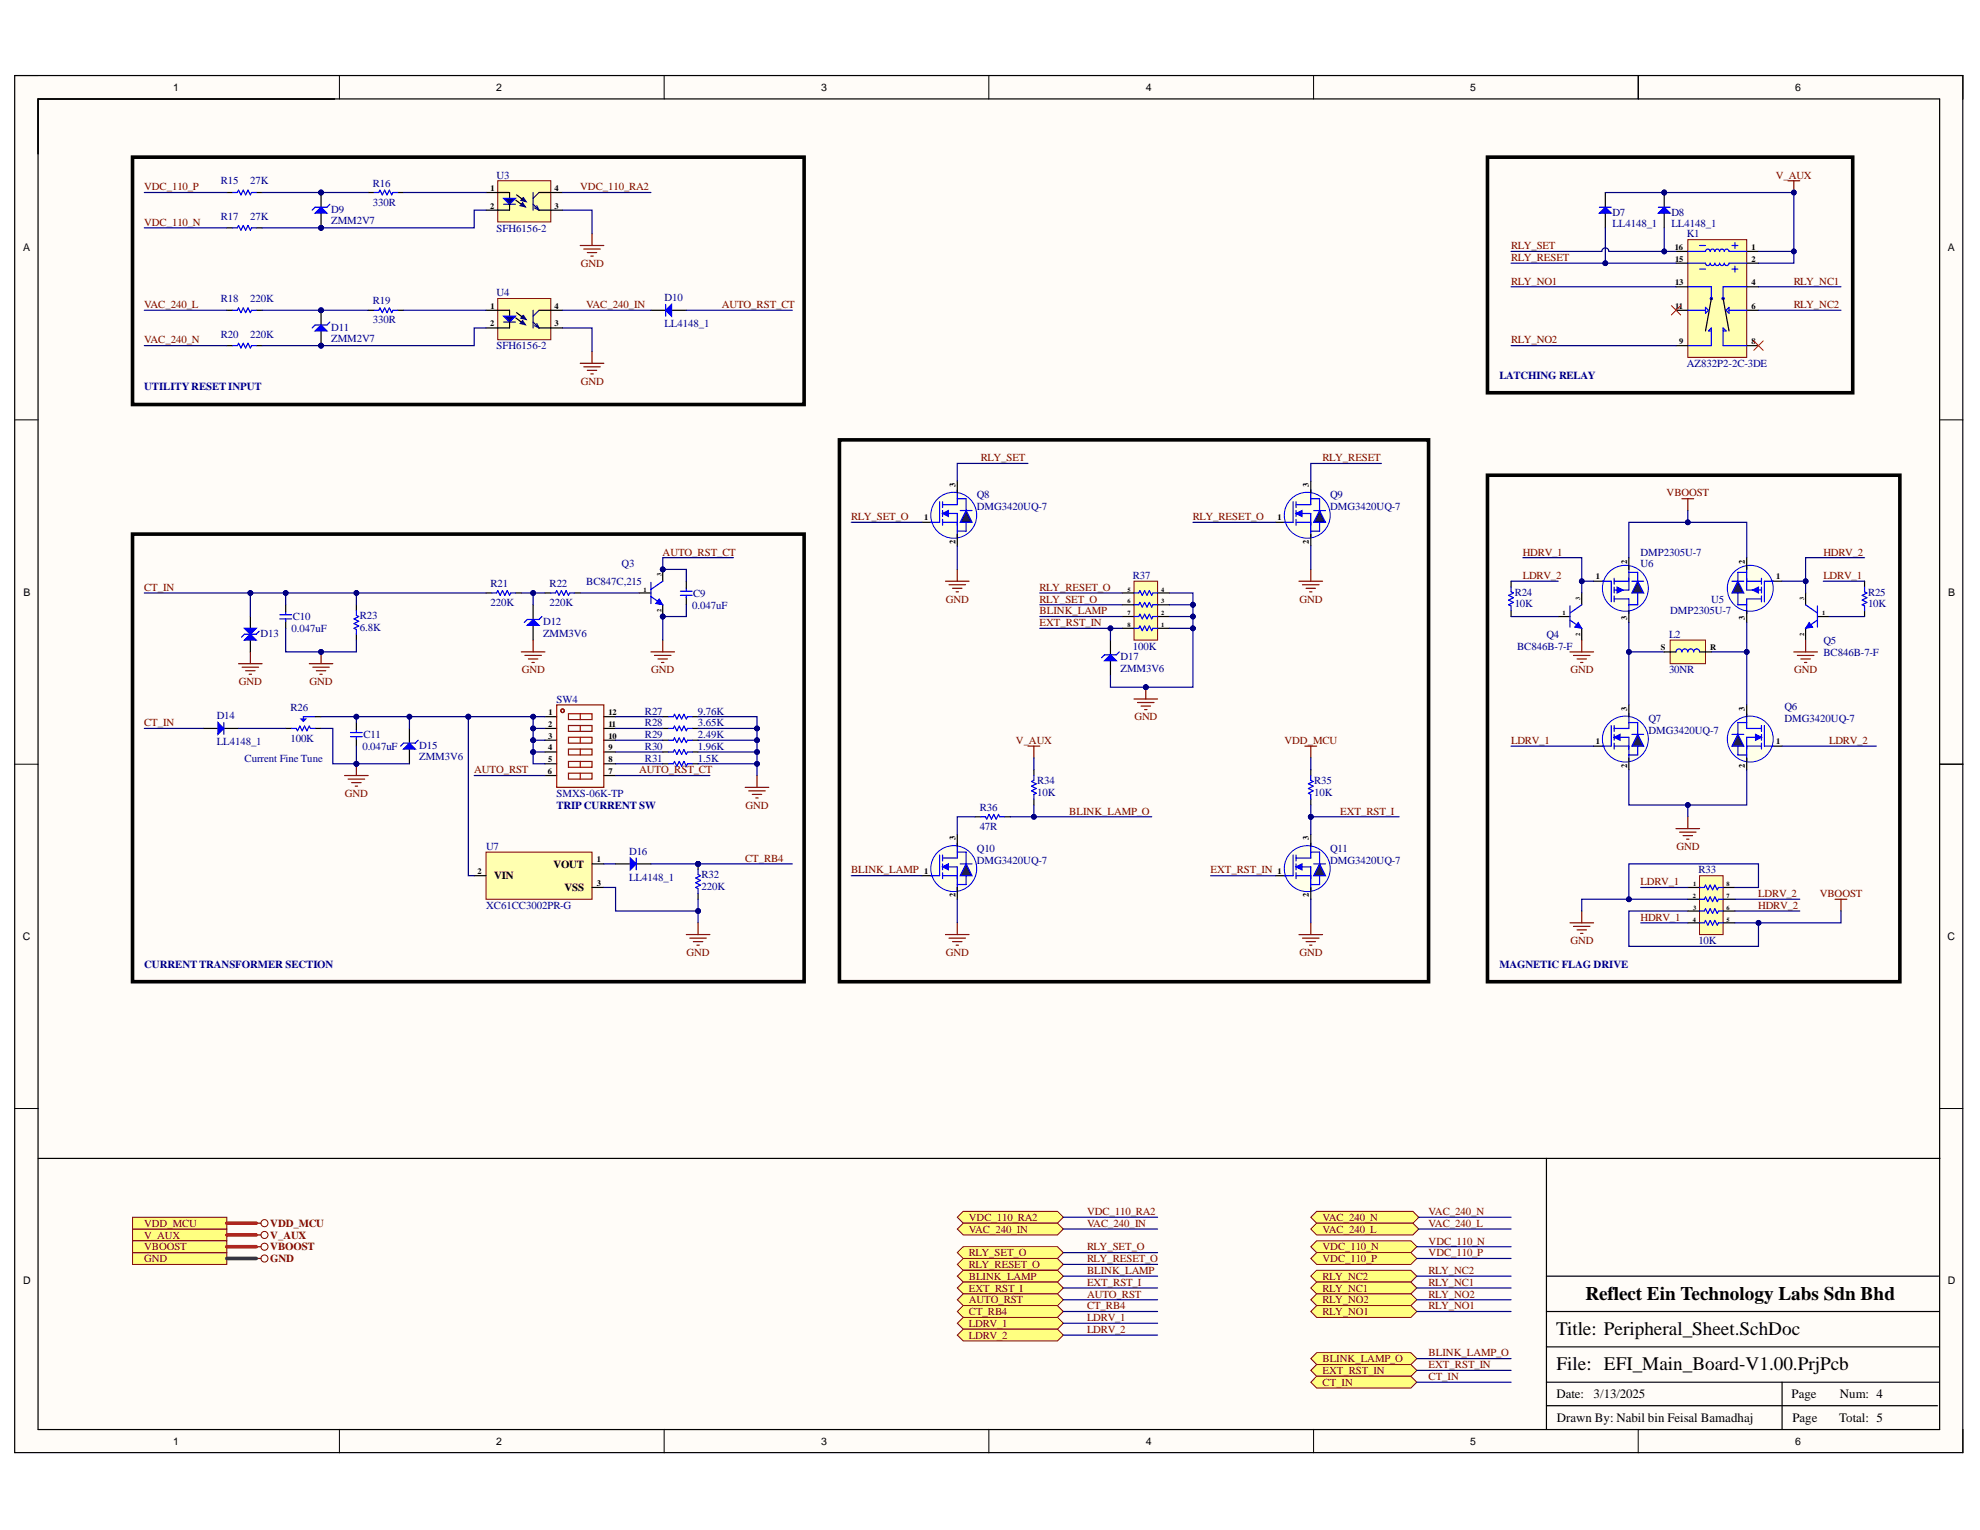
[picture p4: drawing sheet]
<svg xmlns="http://www.w3.org/2000/svg" width="279mm" height="216mm" viewBox="0 0 279 216" stroke-linecap="round" stroke-linejoin="round" font-family="sans-serif">
<defs><g id="words">
<g font-size="2.7">
<text x="223.7" y="183.5">Reflect Ein Technology Labs Sdn Bhd</text>
<text x="219.6" y="188.3">Title: Peripheral_Sheet.SchDoc</text>
<text x="219.7" y="193.3">File: EFI_Main_Board-V1.00.PrjPcb</text>
</g>
<g font-size="1.8">
<text x="219.7" y="197.3">Date:</text>
<text x="224.9" y="197.3">3/13/2025</text>
<text x="252.8" y="197.3">Page</text>
<text x="259.6" y="197.3">Num: 4</text>
<text x="219.7" y="200.7">Drawn By: Nabil bin Feisal Bamadhaj</text>
<text x="252.9" y="200.7">Page</text>
<text x="259.5" y="200.7">Total: 5</text>
</g>
<g font-size="1.5">
<text x="24.4" y="12.9">1</text>
<text x="70" y="12.9">2</text>
<text x="115.9" y="12.9">3</text>
<text x="161.7" y="12.9">4</text>
<text x="207.5" y="12.9">5</text>
<text x="253.3" y="12.9">6</text>
<text x="3.3" y="35.5">A</text>
<text x="274.8" y="35.5">A</text>
<text x="3.3" y="84.1">B</text>
<text x="274.9" y="84.1">B</text>
<text x="69.7" y="124.1">VIN</text>
<text x="78.1" y="122.4">VOUT</text>
<text x="79.7" y="125.7">VSS</text>
<text x="3.2" y="132.7">C</text>
<text x="274.8" y="132.7">C</text>
<text x="3.3" y="181.3">D</text>
<text x="274.8" y="181.3">D</text>
<text x="24.4" y="203.9">1</text>
<text x="70" y="203.9">2</text>
<text x="115.9" y="203.9">3</text>
<text x="161.7" y="203.9">4</text>
<text x="207.5" y="203.9">5</text>
<text x="253.3" y="203.9">6</text>
</g>
<g font-size="1.5" fill="#800000">
<text x="20.3" y="26.9">VDC_110_P</text>
<text x="81.9" y="26.9">VDC_110_RA2</text>
<text x="250.6" y="25.2">V_AUX</text>
<text x="20.3" y="31.8">VDC_110_N</text>
<text x="213.2" y="35.2">RLY_SET</text>
<text x="82" y="37.7">GND</text>
<text x="213.2" y="36.8">RLY_RESET</text>
<text x="213.2" y="40.2">RLY_NO1</text>
<text x="253.1" y="40.2">RLY_NC1</text>
<text x="20.3" y="43.5">VAC_240_L</text>
<text x="82.7" y="43.5">VAC_240_IN</text>
<text x="101.8" y="43.5">AUTO_RST_CT</text>
<text x="253.1" y="43.5">RLY_NC2</text>
<text x="20.3" y="48.5">VAC_240_N</text>
<text x="213.2" y="48.5">RLY_NO2</text>
<text x="82" y="54.3">GND</text>
<text x="138.4" y="65.1">RLY_SET</text>
<text x="186.6" y="65.1">RLY_RESET</text>
<text x="235.2" y="70.1">VBOOST</text>
<text x="120.1" y="73.4">RLY_SET_O</text>
<text x="168.3" y="73.4">RLY_RESET_O</text>
<text x="20.3" y="83.4">CT_IN</text>
<text x="93.5" y="78.4">AUTO_RST_CT</text>
<text x="146.7" y="83.4">RLY_RESET_O</text>
<text x="214.9" y="81.7">LDRV_2</text>
<text x="214.9" y="78.4">HDRV_1</text>
<text x="257.3" y="81.7">LDRV_1</text>
<text x="257.3" y="78.4">HDRV_2</text>
<text x="133.5" y="85">GND</text>
<text x="146.7" y="86.7">BLINK_LAMP</text>
<text x="146.7" y="88.4">EXT_RST_IN</text>
<text x="146.7" y="85">RLY_SET_O</text>
<text x="183.4" y="85">GND</text>
<text x="73.6" y="95">GND</text>
<text x="91.9" y="95">GND</text>
<text x="221.6" y="95">GND</text>
<text x="253.2" y="95">GND</text>
<text x="33.7" y="96.7">GND</text>
<text x="43.7" y="96.7">GND</text>
<text x="160.1" y="101.6">GND</text>
<text x="20.3" y="102.5">CT_IN</text>
<text x="143.4" y="105">V_AUX</text>
<text x="181.3" y="105">VDD_MCU</text>
<text x="213.2" y="105">LDRV_1</text>
<text x="258.1" y="105">LDRV_2</text>
<text x="48.7" y="112.5">GND</text>
<text x="66.9" y="109.1">AUTO_RST</text>
<text x="90.2" y="109.1">AUTO_RST_CT</text>
<text x="105.2" y="114.1">GND</text>
<text x="150.9" y="115">BLINK_LAMP_O</text>
<text x="189.1" y="115">EXT_RST_I</text>
<text x="236.6" y="119.9">GND</text>
<text x="105.1" y="121.6">CT_RB4</text>
<text x="120.1" y="123.2">BLINK_LAMP</text>
<text x="170.8" y="123.2">EXT_RST_IN</text>
<text x="231.5" y="124.9">LDRV_1</text>
<text x="231.5" y="129.9">HDRV_1</text>
<text x="248.1" y="126.6">LDRV_2</text>
<text x="248.1" y="128.2">HDRV_2</text>
<text x="256.8" y="126.6">VBOOST</text>
<text x="96.9" y="134.9">GND</text>
<text x="133.5" y="134.9">GND</text>
<text x="183.4" y="134.9">GND</text>
<text x="221.6" y="133.2">GND</text>
<text x="20.3" y="173.1">VDD_MCU</text>
<text x="38.1" y="173.1">VDD_MCU</text>
<text x="136.7" y="172.3">VDC_110_RA2</text>
<text x="136.7" y="173.9">VAC_240_IN</text>
<text x="153.4" y="173.1">VAC_240_IN</text>
<text x="153.4" y="171.4">VDC_110_RA2</text>
<text x="186.6" y="172.3">VAC_240_N</text>
<text x="186.6" y="173.9">VAC_240_L</text>
<text x="201.6" y="173.1">VAC_240_L</text>
<text x="201.6" y="171.4">VAC_240_N</text>
<text x="20.3" y="178.1">GND</text>
<text x="20.3" y="174.8">V_AUX</text>
<text x="20.3" y="176.4">VBOOST</text>
<text x="38.1" y="178.1">GND</text>
<text x="38.1" y="174.8">V_AUX</text>
<text x="38.1" y="176.4">VBOOST</text>
<text x="136.7" y="177.3">RLY_SET_O</text>
<text x="136.7" y="178.9">RLY_RESET_O</text>
<text x="153.4" y="176.4">RLY_SET_O</text>
<text x="153.4" y="178.1">RLY_RESET_O</text>
<text x="153.4" y="179.8">BLINK_LAMP</text>
<text x="186.6" y="176.4">VDC_110_N</text>
<text x="186.6" y="178.1">VDC_110_P</text>
<text x="201.6" y="177.3">VDC_110_P</text>
<text x="201.6" y="175.6">VDC_110_N</text>
<text x="201.6" y="179.8">RLY_NC2</text>
<text x="136.7" y="180.6">BLINK_LAMP</text>
<text x="136.7" y="182.3">EXT_RST_I</text>
<text x="136.7" y="183.9">AUTO_RST</text>
<text x="136.7" y="185.6">CT_RB4</text>
<text x="153.4" y="181.4">EXT_RST_I</text>
<text x="153.4" y="183.1">AUTO_RST</text>
<text x="153.4" y="184.8">CT_RB4</text>
<text x="186.6" y="180.6">RLY_NC2</text>
<text x="186.6" y="182.3">RLY_NC1</text>
<text x="186.6" y="183.9">RLY_NO2</text>
<text x="186.6" y="185.6">RLY_NO1</text>
<text x="201.6" y="184.8">RLY_NO1</text>
<text x="201.6" y="183.1">RLY_NO2</text>
<text x="201.6" y="181.4">RLY_NC1</text>
<text x="136.7" y="187.3">LDRV_1</text>
<text x="136.7" y="188.9">LDRV_2</text>
<text x="153.4" y="188.1">LDRV_2</text>
<text x="153.4" y="186.4">LDRV_1</text>
<text x="201.6" y="191.4">BLINK_LAMP_O</text>
<text x="186.6" y="192.2">BLINK_LAMP_O</text>
<text x="186.6" y="193.9">EXT_RST_IN</text>
<text x="186.6" y="195.5">CT_IN</text>
<text x="201.6" y="193.1">EXT_RST_IN</text>
<text x="201.6" y="194.7">CT_IN</text>
</g>
<g font-size="1.5" fill="#000080">
<text x="31.2" y="26">R15</text>
<text x="35.3" y="26">27K</text>
<text x="52.6" y="26.3">R16</text>
<text x="52.6" y="29">330R</text>
<text x="70.1" y="25.2">U3</text>
<text x="31.2" y="31">R17</text>
<text x="35.3" y="31">27K</text>
<text x="46.7" y="30">D9</text>
<text x="46.7" y="31.7">ZMM2V7</text>
<text x="70.1" y="32.7">SFH6156-2</text>
<text x="227.5" y="30.4">D7</text>
<text x="227.5" y="32.1">LL4148_1</text>
<text x="235.9" y="30.4">D8</text>
<text x="235.9" y="32.1">LL4148_1</text>
<text x="238" y="33.5">K1</text>
<text x="70.1" y="41.8">U4</text>
<text x="31.2" y="47.7">R20</text>
<text x="31.2" y="42.7">R18</text>
<text x="35.3" y="47.7">220K</text>
<text x="35.3" y="42.7">220K</text>
<text x="46.7" y="46.6">D11</text>
<text x="52.6" y="43">R19</text>
<text x="52.6" y="45.6">330R</text>
<text x="93.8" y="42.5">D10</text>
<text x="93.8" y="46.1">LL4148_1</text>
<text x="46.7" y="48.3">ZMM2V7</text>
<text x="70.1" y="49.3">SFH6156-2</text>
<text x="211.6" y="53.4">LATCHING RELAY</text>
<text x="238" y="51.8">AZ832P2-2C-3DE</text>
<text x="20.3" y="55.1">UTILITYRESETINPUT</text>
<text x="137.8" y="70.3">Q8</text>
<text x="137.8" y="72">DMG3420UQ-7</text>
<text x="187.7" y="70.3">Q9</text>
<text x="187.7" y="72">DMG3420UQ-7</text>
<text x="69.2" y="82.9">R21</text>
<text x="77.6" y="82.9">R22</text>
<text x="82.7" y="82.5">BC847C,215</text>
<text x="87.7" y="80">Q3</text>
<text x="159.9" y="81.7">R37</text>
<text x="231.5" y="80">U6</text>
<text x="231.5" y="78.4">DMP2305U-7</text>
<text x="36.8" y="89.8">D13</text>
<text x="41.1" y="89.2">0.047uF</text>
<text x="41.3" y="87.5">C10</text>
<text x="50.8" y="87.4">R23</text>
<text x="50.8" y="89">6.8K</text>
<text x="69.2" y="85.5">220K</text>
<text x="76.6" y="88.2">D12</text>
<text x="76.6" y="89.8">ZMM3V6</text>
<text x="77.6" y="85.5">220K</text>
<text x="97.7" y="85.9">0.047uF</text>
<text x="97.8" y="84.2">C9</text>
<text x="213.7" y="84.1">R24</text>
<text x="213.7" y="85.7">10K</text>
<text x="235.7" y="86.7">DMP2305U-7</text>
<text x="241.5" y="85">U5</text>
<text x="263.6" y="84.1">R25</text>
<text x="263.6" y="85.7">10K</text>
<text x="158.1" y="93.2">D17</text>
<text x="158.1" y="94.8">ZMM3V6</text>
<text x="159.9" y="91.7">100K</text>
<text x="214.1" y="91.7">BC846B-7-F</text>
<text x="218.2" y="90">Q4</text>
<text x="235.5" y="90">L2</text>
<text x="235.5" y="95">30NR</text>
<text x="257.3" y="90.9">Q5</text>
<text x="257.3" y="92.5">BC846B-7-F</text>
<text x="30.6" y="101.5">D14</text>
<text x="41" y="100.3">R26</text>
<text x="78.5" y="99.1">SW4</text>
<text x="91" y="100.8">R27</text>
<text x="98.5" y="100.8">9.76K</text>
<text x="232.6" y="101.9">Q7</text>
<text x="251.8" y="100.2">Q6</text>
<text x="251.8" y="101.9">DMG3420UQ-7</text>
<text x="30.6" y="105.2">LL4148_1</text>
<text x="34.5" y="107.5">Current Fine Tune</text>
<text x="41" y="104.6">100K</text>
<text x="51.1" y="105.8">0.047uF</text>
<text x="51.3" y="104.1">C11</text>
<text x="59.2" y="105.7">D15</text>
<text x="59.2" y="107.3">ZMM3V6</text>
<text x="91" y="105.8">R30</text>
<text x="91" y="102.5">R28</text>
<text x="91" y="104.1">R29</text>
<text x="91" y="107.5">R31</text>
<text x="98.5" y="105.8">1.96K</text>
<text x="98.5" y="102.5">3.65K</text>
<text x="98.5" y="104.1">2.49K</text>
<text x="98.5" y="107.5">1.5K</text>
<text x="232.6" y="103.5">DMG3420UQ-7</text>
<text x="78.5" y="112.5">SMXS-06K-TP</text>
<text x="146.4" y="110.6">R34</text>
<text x="146.4" y="112.3">10K</text>
<text x="185.4" y="110.6">R35</text>
<text x="185.4" y="112.3">10K</text>
<text x="68.6" y="119.9">U7</text>
<text x="78.5" y="114.1">TRIP CURRENT SW</text>
<text x="138.2" y="114.5">R36</text>
<text x="138.2" y="117.1">47R</text>
<text x="88.8" y="120.6">D16</text>
<text x="88.8" y="124.3">LL4148_1</text>
<text x="99" y="123.9">R32</text>
<text x="99" y="125.6">220K</text>
<text x="137.8" y="120.2">Q10</text>
<text x="137.8" y="121.9">DMG3420UQ-7</text>
<text x="187.7" y="120.2">Q11</text>
<text x="187.7" y="121.9">DMG3420UQ-7</text>
<text x="239.7" y="123.2">R33</text>
<text x="68.6" y="128.2">XC61CC3002PR-G</text>
<text x="20.3" y="136.6">CURRENTTRANSFORMER SECTION</text>
<text x="211.6" y="136.6">MAGNETIC FLAG DRIVE</text>
<text x="239.7" y="133.2">10K</text>
</g>
<g font-size="1.2">
<text x="69.2" y="29.4">2</text>
<text x="69.2" y="26.9">1</text>
<text x="78.2" y="29.4">3</text>
<text x="78.2" y="26.9">4</text>
<text x="236.3" y="35.2">16</text>
<text x="247.1" y="35.2">1</text>
<text x="236.4" y="36.9">15</text>
<text x="236.4" y="40.2">13</text>
<text x="247.1" y="36.9">2</text>
<text x="247.1" y="40.2">4</text>
<text x="69.2" y="46">2</text>
<text x="69.2" y="43.6">1</text>
<text x="78.2" y="46">3</text>
<text x="78.2" y="43.6">4</text>
<text x="236.4" y="43.6">11</text>
<text x="247.1" y="43.6">6</text>
<text x="237" y="48.5">9</text>
<text x="247.1" y="48.5">8</text>
<text x="134.8" y="68.7" transform="rotate(-90 134.8 68.7)">3</text>
<text x="184.7" y="68.7" transform="rotate(-90 184.7 68.7)">3</text>
<text x="130.4" y="73.4">1</text>
<text x="134.8" y="76.7" transform="rotate(-90 134.8 76.7)">2</text>
<text x="180.3" y="73.4">1</text>
<text x="184.7" y="76.7" transform="rotate(-90 184.7 76.7)">2</text>
<text x="225.2" y="81.8">1</text>
<text x="229.6" y="79.5" transform="rotate(-90 229.6 79.5)">2</text>
<text x="246.2" y="79.5" transform="rotate(-90 246.2 79.5)">2</text>
<text x="250.6" y="81.8">1</text>
<text x="229.6" y="87.5" transform="rotate(-90 229.6 87.5)">3</text>
<text x="246.2" y="87.5" transform="rotate(-90 246.2 87.5)">3</text>
<text x="234.4" y="91.8">S</text>
<text x="241.3" y="91.8">R</text>
<text x="77.4" y="100.9">1</text>
<text x="85.9" y="100.9">12</text>
<text x="229.6" y="100.3" transform="rotate(-90 229.6 100.3)">3</text>
<text x="246.2" y="100.3" transform="rotate(-90 246.2 100.3)">3</text>
<text x="77.3" y="107.5">5</text>
<text x="77.3" y="105.9">4</text>
<text x="77.3" y="104.2">3</text>
<text x="77.3" y="102.5">2</text>
<text x="85.9" y="107.5">8</text>
<text x="85.9" y="105.9">9</text>
<text x="85.9" y="104.2">10</text>
<text x="85.9" y="102.5">11</text>
<text x="225.2" y="105">1</text>
<text x="250.6" y="105">1</text>
<text x="77.3" y="109.2">6</text>
<text x="85.9" y="109.2">7</text>
<text x="229.6" y="108.3" transform="rotate(-90 229.6 108.3)">2</text>
<text x="246.2" y="108.3" transform="rotate(-90 246.2 108.3)">2</text>
<text x="134.8" y="118.6" transform="rotate(-90 134.8 118.6)">3</text>
<text x="184.7" y="118.6" transform="rotate(-90 184.7 118.6)">3</text>
<text x="67.4" y="123.3">2</text>
<text x="84.2" y="125">3</text>
<text x="84.2" y="121.7">1</text>
<text x="130.4" y="123.3">1</text>
<text x="180.3" y="123.3">1</text>
<text x="134.8" y="126.6" transform="rotate(-90 134.8 126.6)">2</text>
<text x="184.7" y="126.6" transform="rotate(-90 184.7 126.6)">2</text>
</g>
<g font-size=".9">
<text x="90.8" y="83.5">1</text>
<text x="93.3" y="81.3" transform="rotate(-90 93.3 81.3)">3</text>
<text x="159.1" y="83.5">5</text>
<text x="163.8" y="83.5">4</text>
<text x="93.3" y="86.4" transform="rotate(-90 93.3 86.4)">2</text>
<text x="159.1" y="88.5">8</text>
<text x="159.1" y="86.8">7</text>
<text x="159.1" y="85.2">6</text>
<text x="163.8" y="88.5">1</text>
<text x="163.8" y="86.8">2</text>
<text x="163.8" y="85.2">3</text>
<text x="220.5" y="86.8">1</text>
<text x="223" y="89.7" transform="rotate(-90 223 89.7)">2</text>
<text x="223" y="84.7" transform="rotate(-90 223 84.7)">3</text>
<text x="254.6" y="89.7" transform="rotate(-90 254.6 89.7)">2</text>
<text x="254.6" y="84.7" transform="rotate(-90 254.6 84.7)">3</text>
<text x="257.1" y="86.8">1</text>
<text x="238.9" y="125.1">1</text>
<text x="243.6" y="125.1">8</text>
<text x="238.9" y="126.7">2</text>
<text x="238.9" y="130.1">4</text>
<text x="238.9" y="128.4">3</text>
<text x="243.6" y="126.7">7</text>
<text x="243.6" y="128.4">6</text>
<text x="243.6" y="130.1">5</text>
</g>
</g></defs>
<g fill="#fffcf8">
<path d="M2.1 10.7h274.9v194.3h-274.9z" fill-rule="evenodd"/>
<path d="M5.4 14h268.3v187.7h-268.3z" fill-rule="evenodd"/>
</g>
<g fill="none" stroke="#000" stroke-width=".14">
<path d="M2.1 10.7h3.3M47.9 10.7v3.3M93.7 10.7v3.3M139.5 10.7v3.3M185.4 10.7v3.3M231.2 10.7v3.3M273.7 10.7h3.3v3.3M2.1 59.2h3.3M273.7 59.2h3.3M2.1 107.8h3.3M273.7 107.8h3.3M2.1 156.4h3.3"/>
<path d="M273.7 156.4h3.3M47.9 201.7v3.3M93.7 201.7v3.3M139.5 201.7v3.3M185.4 201.7v3.3M231.2 201.7v3.3M277 201.7v3.3"/>
</g>
<path d="M2.1 10.7h274.9v194.3h-274.9zM5.4 14h268.3v187.7h-268.3zM231.2 10.7v3.3M273.7 107.8h3.3M273.7 163.5h-55.5v38.2M218.2 198.4h55.2M218.2 195h55.4M218.2 190.1h55.4M218.2 185.1h55.4M218.2 180.1h55.4M251.5 195v6.7" fill="none" stroke="#000" stroke-width=".17"/>
<path d="M43.6 93.7h3.4M44.1 94.1h2.4M44.6 94.6h1.4M45.1 95.1h.4M45.3 92v1.7" fill="none" stroke="#800000" stroke-width=".17"/>
<circle cx="45.3" cy="92" r=".33" fill="#000080"/>
<circle cx="45.3" cy="92" r=".33" fill="none" stroke="#000080" stroke-width=".14"/>
<path d="M28.7 102.8h2.1M31.6 102.8h2.1" fill="none" stroke="#000" stroke-width=".17"/>
<path d="M30.8 102l.8 .8-.8 .8z" fill="#00f"/>
<path d="M30.8 102l.8 .8-.8 .8zM31.6 102v1.6" fill="none" stroke="#00f" stroke-width=".17"/>
<path d="M33.7 93.7h3.3M34.2 94.1h2.3M34.7 94.6h1.3M35.2 95.1h.3M35.3 92v1.7" fill="none" stroke="#800000" stroke-width=".17"/>
<path d="M75.2 85.3v2.1M75.2 88.2v2.1" fill="none" stroke="#000" stroke-width=".17"/>
<path d="M74.4 88.2l.8-.8 .9 .8z" fill="#00f"/>
<path d="M74.4 88.2l.8-.8 .9 .8zM76.5 87l-.4 .4h-1.7l-.4 .4M41.1 102.8h.7l.2 .3 .3-.6 .3 .6 .4-.6 .3 .6 .3-.6 .2 .3h.7M44.5 101.1h-1.7v.7" fill="none" stroke="#00f" stroke-width=".17"/>
<path d="M73.6 92h3.3M74.1 92.5h2.3M74.6 93h1.3M75.1 93.5h.3M75.2 90.3v1.7M91.9 92h3.3M92.4 92.5h2.3M92.9 93h1.3M93.4 93.5h.3M93.5 90.3v1.7" fill="none" stroke="#800000" stroke-width=".17"/>
<path d="M40.3 102.8h.8M44.5 102.8h.8" fill="none" stroke="#000" stroke-width=".17"/>
<path d="M42.5 101.5h.6l-.3 .3z" fill="#00f"/>
<path d="M42.5 101.5h.6l-.3 .3z" fill="none" stroke="#00f" stroke-width=".17"/>
<g fill="none" stroke="#000" stroke-width=".17">
<path d="M44.5 101.1h.8M57.8 102.8v2.1M57.8 105.7v2.1M76.9 101.1h1.7M76.9 109.4h1.7M76.9 107.8h1.7M76.9 106.1h1.7M76.9 104.5h1.7M76.9 102.8h1.7M85.2 101.1h1.7M85.2 109.4h1.7M85.2 107.8h1.7"/>
<path d="M85.2 106.1h1.7M85.2 104.5h1.7M85.2 102.8h1.7"/>
</g>
<g fill="none" stroke="#a00000" stroke-width=".17">
<path d="M78.6 99.5h6.6v11.6h-6.6zM80.2 105.7h3.3v.8h-3.3zM80.2 100.7h3.3v.8h-3.3zM80.2 104h3.3v.9h-3.3zM80.2 102.4h3.3v.8h-3.3zM80.2 109.1h3.3v.8h-3.3zM80.2 107.4h3.3v.9h-3.3zM81.9 100.7v.8M81.9 102.4v.8M81.9 104v.9M81.9 105.7v.8M81.9 107.4v.9"/>
<path d="M81.9 109.1v.8"/>
<circle cx="79.4" cy="100.3" r=".25"/>
</g>
<path d="M105.2 111.1h3.3M105.7 111.6h2.3M106.2 112.1h1.3M106.7 112.6h.3M106.8 109.4v1.7" fill="none" stroke="#800000" stroke-width=".17"/>
<path d="M56.9 105.7l.9-.8 .8 .8z" fill="#00f"/>
<path d="M56.9 105.7l.9-.8 .8 .8zM59 104.5l-.4 .4h-1.7l-.4 .4" fill="none" stroke="#00f" stroke-width=".17"/>
<path d="M48.6 109.4h3.4M49.1 109.9h2.4M49.6 110.4h1.4M50.1 110.9h.4M50.3 107.8v1.6" fill="none" stroke="#800000" stroke-width=".17"/>
<circle cx="50.3" cy="107.8" r=".33" fill="#000080"/>
<circle cx="50.3" cy="107.8" r=".33" fill="none" stroke="#000080" stroke-width=".14"/>
<path d="M86.9 121.9h2M89.8 121.9h2.1" fill="none" stroke="#000" stroke-width=".17"/>
<path d="M88.9 121.1l.9 .8-.9 .8z" fill="#00f"/>
<path d="M88.9 121.1l.9 .8-.9 .8zM89.8 121.1v1.6" fill="none" stroke="#00f" stroke-width=".17"/>
<path d="M96.8 131.9h3.4M97.3 132.4h2.4M97.8 132.9h1.4M98.3 133.4h.4M98.5 130.2v1.7" fill="none" stroke="#800000" stroke-width=".17"/>
<path d="M70.2 42.1h7.5v5.8h-7.5z" fill-rule="evenodd" fill="#ffffb0"/>
<path d="M70.2 42.1h7.5v5.8h-7.5z" fill="none" stroke="#800000" stroke-width=".14"/>
<path d="M68.6 43.8h1.6M68.6 46.3h1.6M72.8 44.9l.8 .5" fill="none" stroke="#000" stroke-width=".17"/>
<path d="M73.4 45.6l.4-.3-.2 .1 .2-.1 .4 .5z" fill-rule="evenodd" fill="#0c0087"/>
<path d="M73.4 45.6l.4-.3-.2 .1 .2-.1 .4 .5z" fill="none" stroke="#0c0087" stroke-width=".14"/>
<path d="M73.5 44.9l.4-.4-.2 .2 .2-.2 .4 .6z" fill-rule="evenodd" fill="#0c0087"/>
<path d="M73.5 44.9l.4-.4-.2 .2 .2-.2 .4 .6z" fill="none" stroke="#0c0087" stroke-width=".14"/>
<path d="M70.2 43.8h1.7v.8M72.9 44.1l.8 .6" fill="none" stroke="#000" stroke-width=".17"/>
<path d="M71.1 44.6h1.6l-.8 .8z" fill="#0c0087"/>
<path d="M71.1 44.6h1.6l-.8 .8z" fill="none" stroke="#00f" stroke-width=".17"/>
<path d="M71.1 45.4h1.6M75.2 43.8v2.5M75.2 45.4l.9 .9M75.4 46l.7 .3M75.7 45.7l.4 .6M76.1 43.8l-.9 .8" fill="none" stroke="#11037f" stroke-width=".17"/>
<path d="M71.9 45.4v.9h-1.7M76.1 46.3h3.3M76.1 43.8h3.3M91.9 43.8h2M94.8 43.8h2" fill="none" stroke="#000" stroke-width=".17"/>
<path d="M81.9 51.3h3.3M82.4 51.8h2.3M82.9 52.3h1.3M83.4 52.8h.3M83.5 49.6v1.7" fill="none" stroke="#800000" stroke-width=".17"/>
<path d="M93.9 43.8l.9-.8v1.6z" fill="#00f"/>
<path d="M93.9 43.8l.9-.8v1.6zM93.9 43v1.6" fill="none" stroke="#00f" stroke-width=".17"/>
<circle cx="45.3" cy="48.8" r=".33" fill="#000080"/>
<circle cx="45.3" cy="48.8" r=".33" fill="none" stroke="#000080" stroke-width=".14"/>
<circle cx="45.3" cy="43.8" r=".33" fill="#000080"/>
<circle cx="45.3" cy="43.8" r=".33" fill="none" stroke="#000080" stroke-width=".14"/>
<path d="M45.3 46.7v2.1" fill="none" stroke="#000" stroke-width=".17"/>
<circle cx="45.3" cy="48.8" r=".33" fill="#000080"/>
<circle cx="45.3" cy="48.8" r=".33" fill="none" stroke="#000080" stroke-width=".14"/>
<path d="M45.3 43.8v2.1" fill="none" stroke="#000" stroke-width=".17"/>
<circle cx="45.3" cy="43.8" r=".33" fill="#000080"/>
<circle cx="45.3" cy="43.8" r=".33" fill="none" stroke="#000080" stroke-width=".14"/>
<path d="M44.5 46.7l.8-.8 .8 .8z" fill="#00f"/>
<path d="M44.5 46.7l.8-.8 .8 .8zM46.5 45.4l-.4 .5h-1.6l-.4 .4" fill="none" stroke="#00f" stroke-width=".17"/>
<path d="M70.2 25.5h7.5v5.8h-7.5z" fill-rule="evenodd" fill="#ffffb0"/>
<path d="M70.2 25.5h7.5v5.8h-7.5z" fill="none" stroke="#800000" stroke-width=".14"/>
<path d="M68.6 27.2h1.6M68.6 29.7h1.6M72.8 28.2l.8 .6" fill="none" stroke="#000" stroke-width=".17"/>
<path d="M73.4 29l.4-.4-.2 .2 .2-.2 .4 .6z" fill-rule="evenodd" fill="#0c0087"/>
<path d="M73.4 29l.4-.4-.2 .2 .2-.2 .4 .6z" fill="none" stroke="#0c0087" stroke-width=".14"/>
<path d="M73.5 28.3l.4-.4-.2 .2 .2-.2 .4 .6z" fill-rule="evenodd" fill="#0c0087"/>
<path d="M73.5 28.3l.4-.4-.2 .2 .2-.2 .4 .6z" fill="none" stroke="#0c0087" stroke-width=".14"/>
<path d="M70.2 27.2h1.7v.8M72.9 27.5l.8 .6" fill="none" stroke="#000" stroke-width=".17"/>
<path d="M71.1 28h1.6l-.8 .8z" fill="#0c0087"/>
<path d="M71.1 28h1.6l-.8 .8z" fill="none" stroke="#00f" stroke-width=".17"/>
<path d="M71.1 28.8h1.6M75.2 27.2v2.5M75.2 28.8l.9 .9M75.4 29.3l.7 .4M75.7 29l.4 .7M76.1 27.2l-.9 .8" fill="none" stroke="#11037f" stroke-width=".17"/>
<path d="M71.9 28.8v.9h-1.7M76.1 29.7h3.3M76.1 27.2h3.3" fill="none" stroke="#000" stroke-width=".17"/>
<path d="M81.9 34.6h3.3M82.4 35.1h2.3M82.9 35.6h1.3M83.4 36.1h.3M83.5 33v1.6" fill="none" stroke="#800000" stroke-width=".17"/>
<circle cx="45.3" cy="32.2" r=".33" fill="#000080"/>
<circle cx="45.3" cy="32.2" r=".33" fill="none" stroke="#000080" stroke-width=".14"/>
<circle cx="45.3" cy="27.2" r=".33" fill="#000080"/>
<circle cx="45.3" cy="27.2" r=".33" fill="none" stroke="#000080" stroke-width=".14"/>
<path d="M45.3 30.1v2.1" fill="none" stroke="#000" stroke-width=".17"/>
<circle cx="45.3" cy="32.2" r=".33" fill="#000080"/>
<circle cx="45.3" cy="32.2" r=".33" fill="none" stroke="#000080" stroke-width=".14"/>
<path d="M45.3 27.2v2" fill="none" stroke="#000" stroke-width=".17"/>
<circle cx="45.3" cy="27.2" r=".33" fill="#000080"/>
<circle cx="45.3" cy="27.2" r=".33" fill="none" stroke="#000080" stroke-width=".14"/>
<path d="M44.5 30.1l.8-.9 .8 .9z" fill="#00f"/>
<path d="M44.5 30.1l.8-.9 .8 .9zM46.5 28.8l-.4 .4h-1.6l-.4 .5" fill="none" stroke="#00f" stroke-width=".17"/>
<path d="M238.2 33.8h8.3v16.6h-8.3z" fill-rule="evenodd" fill="#ffffb0"/>
<path d="M238.2 33.8h8.3v16.6h-8.3z" fill="none" stroke="#800000" stroke-width=".14"/>
<path d="M236.5 35.5h1.7M236.5 37.1h1.7M246.5 35.5h1.6M246.5 37.1h1.6M236.5 40.5h1.7M236.5 48.8h1.7M236.5 43.8h1.7M241.5 42.1l-.8 4.6M243.2 42.1l.8 4.6M246.5 40.5h1.6M246.5 48.8h1.6M246.5 43.8h1.6" fill="none" stroke="#000" stroke-width=".17"/>
<g fill="none" stroke="#00f" stroke-width=".17">
<path d="M238.2 35.5h2.5a.33 .33 0 0 1 .3-.3 .33 .33 0 0 1 .3 .3 .33 .33 0 0 1 .4-.3 .33 .33 0 0 1 .3 .3 .33 .33 0 0 1 .3-.3 .33 .33 0 0 1 .4 .3 .33 .33 0 0 1 .3-.3 .33 .33 0 0 1 .3 .3 .33 .33 0 0 1 .4-.3 .33 .33 0 0 1 .3 .3h2.5M238.2 37.1h2.5a.33 .33 0 0 0 .3 .4 .33 .33 0 0 0 .3-.4 .33 .33 0 0 0 .4 .4 .33 .33 0 0 0 .3-.4 .33 .33 0 0 0 .3 .4 .33 .33 0 0 0 .4-.4 .33 .33 0 0 0 .3 .4 .33 .33 0 0 0 .3-.4 .33 .33 0 0 0 .4 .4 .33 .33 0 0 0 .3-.4h2.5M239.8 34.6h.9M239.8 38h.9M244.4 34.6h.8M244.4 38h.8M244.8 34.2v.9M244.8 37.6v.8M238.2 40.5h3.3v1.6M238.2 43.8h2.5M240.7 43.4l.4 .4-.4 .4zM241.5 46.7h-.4l.4-.4v2.5h-3.3"/>
<path d="M243.2 46.7h.4l-.4-.4v2.5h3.3M243.6 43.8l.4-.4v.8zM244 43.8h2.5M246.5 40.5h-3.3v1.6"/>
<circle cx="241.5" cy="42.1" r=".14"/>
<circle cx="243.2" cy="42.1" r=".14"/>
</g>
<circle cx="234.8" cy="27.2" r=".33" fill="#000080"/>
<circle cx="234.8" cy="27.2" r=".33" fill="none" stroke="#000080" stroke-width=".14"/>
<path d="M234.8 27.2v2M234.8 30.1v2.1" fill="none" stroke="#000" stroke-width=".17"/>
<circle cx="234.8" cy="27.2" r=".33" fill="#000080"/>
<circle cx="234.8" cy="27.2" r=".33" fill="none" stroke="#000080" stroke-width=".14"/>
<path d="M234.8 29.2l.9 .9h-1.7z" fill="#00f"/>
<path d="M234 29.2h1.7M234.8 29.2l.9 .9h-1.7z" fill="none" stroke="#00f" stroke-width=".17"/>
<path d="M226.5 27.2v2M226.5 30.1v2.1" fill="none" stroke="#000" stroke-width=".17"/>
<path d="M225.7 30.1l.8-.9 .9 .9z" fill="#00f"/>
<path d="M225.7 30.1l.8-.9 .9 .9zM225.7 29.2h1.7" fill="none" stroke="#00f" stroke-width=".17"/>
<path d="M235.8 43.1l1.4 1.4M237.2 43.1l-1.4 1.4M247.5 48.1l1.3 1.3M248.8 48.1l-1.3 1.3" fill="none" stroke="#f00" stroke-width=".14"/>
<path d="M237.3 70.4h1.7M238.2 70.4v1.6M236.5 116.9h3.3M237 117.4h2.3M237.5 117.9h1.3M238 118.4h.3M238.2 115.3v1.6" fill="none" stroke="#800000" stroke-width=".17"/>
<path d="M239.8 123.6h3.4v8.3h-3.4z" fill-rule="evenodd" fill="#ffffb0"/>
<path d="M239.8 123.6h3.4v8.3h-3.4z" fill="none" stroke="#800000" stroke-width=".14"/>
<path d="M219.9 87h1.6M223.2 83.7v1.6M223.2 88.7v1.6M238.2 125.2h1.6M238.2 126.9h1.6M238.2 128.6h1.6M238.2 130.2h1.6M243.2 125.2h1.6M243.2 126.9h1.6M243.2 128.6h1.6M243.2 130.2h1.6" fill="none" stroke="#000" stroke-width=".17"/>
<path d="M221.5 87.5l1.7 1.2M221.5 85.5v3M223.2 85.3l-1.7 1.2M239.8 125.2h.7l.2-.3 .3 .7 .3-.7 .4 .7 .3-.7 .3 .7 .2-.4h.7M239.8 126.9h.7l.2-.3 .3 .6 .3-.6 .4 .6 .3-.6 .3 .6 .2-.3h.7M239.8 128.6h.7l.2-.4 .3 .7 .3-.7 .4 .7 .3-.7 .3 .7 .2-.3h.7M239.8 130.2h.7l.2-.3 .3 .7 .3-.7 .4 .7 .3-.7 .3 .7 .2-.4h.7" fill="none" stroke="#00f" stroke-width=".17"/>
<path d="M221.5 130.2h3.4M222 130.7h2.4M222.5 131.2h1.4M223 131.7h.4M223.2 128.6v1.6M258.9 126.9h1.7M259.8 126.9v1.7" fill="none" stroke="#800000" stroke-width=".17"/>
<path d="M222.7 87.8l.5 .9-1-.2z" fill="#00f"/>
<path d="M222.7 87.8l.5 .9-1-.2z" fill="none" stroke="#00f" stroke-width=".14"/>
<path d="M221.5 92h3.4M222 92.5h2.4M222.5 93h1.4M223 93.5h.4M223.2 90.3v1.7" fill="none" stroke="#800000" stroke-width=".17"/>
<path d="M254.8 83.7v1.6M254.8 88.7v1.6M256.5 87h1.6" fill="none" stroke="#000" stroke-width=".17"/>
<path d="M254.8 85.3l1.7 1.2M256.5 87.5l-1.7 1.2M256.5 85.5v3" fill="none" stroke="#00f" stroke-width=".17"/>
<path d="M255.3 87.8l.5 .7-1 .2z" fill="#00f"/>
<path d="M255.3 87.8l.5 .7-1 .2z" fill="none" stroke="#00f" stroke-width=".14"/>
<path d="M253.1 92h3.4M253.6 92.5h2.4M254.1 93h1.4M254.6 93.5h.4M254.8 90.3v1.7" fill="none" stroke="#800000" stroke-width=".17"/>
<path d="M209.9 67.1h58.2v71.4h-58.2z" fill="none" stroke="#000" stroke-width=".51"/>
<path d="M213.2 82v.9M213.2 86.2v.8M263.1 82v.9M263.1 86.2v.8M224.9 105.3h1.6" fill="none" stroke="#000" stroke-width=".17"/>
<path d="M213.2 82.9v.6l.4 .2-.7 .3 .7 .3-.7 .4 .7 .3-.7 .3 .3 .2v.7M263.1 82.9v.6l.3 .2-.6 .3 .6 .3-.6 .4 .6 .3-.6 .3 .3 .2v.7" fill="none" stroke="#00f" stroke-width=".17"/>
<circle cx="229.4" cy="104.3" r="3.2" fill="#ffffe8"/>
<circle cx="229.4" cy="104.3" r="3.2" fill="none" stroke="#00f" stroke-width=".14"/>
<path d="M227.4 102.4v2.9h-1.3M227.8 105.3h2M227.8 102.4v.8M227.8 103.6v.9M227.8 104.9v.8M227.8 104h2v3.4M229.8 100.7v2.1h-2" fill="none" stroke="#00f" stroke-width=".17"/>
<path d="M227.8 104l.8-.4v.9z" fill="#00f"/>
<path d="M227.8 104l.8-.4v.9zM229.8 102h1.3v4.5h-1.3M230.3 103.6h1.6" fill="none" stroke="#00f" stroke-width=".17"/>
<path d="M229.8 99.5v1.6M229.8 106.9v1.7" fill="none" stroke="#000" stroke-width=".17"/>
<path d="M231.1 103.6l.8 1.7h-1.6z" fill="#073763"/>
<path d="M231.1 103.6l.8 1.7h-1.6z" fill="none" stroke="#00f" stroke-width=".17"/>
<path d="M249.8 105.3h1.7" fill="none" stroke="#000" stroke-width=".17"/>
<circle cx="247" cy="104.3" r="3.2" fill="#ffffe8"/>
<circle cx="247" cy="104.3" r="3.2" fill="none" stroke="#00f" stroke-width=".14"/>
<path d="M246.5 105.3h2.1M246.5 100.7v2.1h2.1M248.6 102.4v.8M248.6 103.6v.9M248.6 104.9v.8M248.6 104h-2.1v3.4M249 102.4v2.9h1.2" fill="none" stroke="#00f" stroke-width=".17"/>
<path d="M247.7 103.6l.9 .4-.9 .5z" fill="#00f"/>
<path d="M244.4 103.6h1.7M246.5 102h-1.3v4.5h1.3M247.7 103.6l.9 .4-.9 .5z" fill="none" stroke="#00f" stroke-width=".17"/>
<path d="M246.5 99.5v1.6M246.5 106.9v1.7" fill="none" stroke="#000" stroke-width=".17"/>
<path d="M245.2 103.6l.9 1.7h-1.7z" fill="#073763"/>
<path d="M245.2 103.6l.9 1.7h-1.7z" fill="none" stroke="#00f" stroke-width=".17"/>
<path d="M249.8 82h1.7" fill="none" stroke="#000" stroke-width=".17"/>
<circle cx="247" cy="83" r="3.2" fill="#ffffe8"/>
<circle cx="247" cy="83" r="3.2" fill="none" stroke="#00f" stroke-width=".14"/>
<path d="M246.5 79.9v3.4h2.1M246.5 82h2.1M248.6 81.6v.8M248.6 82.9v.8M248.6 84.1v.8M248.6 84.5h-2.1v2.1M250.2 82h-1.2v2.9" fill="none" stroke="#00f" stroke-width=".17"/>
<path d="M247.3 83.3l.8-.4v.8z" fill="#00f"/>
<path d="M244.4 82h1.7M246.5 80.8h-1.3v4.5h1.3M247.3 83.3l.8-.4v.8z" fill="none" stroke="#00f" stroke-width=".17"/>
<path d="M246.5 78.7v1.7M246.5 86.2v1.6" fill="none" stroke="#000" stroke-width=".17"/>
<path d="M245.2 82l.9 1.7h-1.7z" fill="#073763"/>
<path d="M245.2 82l.9 1.7h-1.7z" fill="none" stroke="#00f" stroke-width=".17"/>
<path d="M224.9 82h1.6" fill="none" stroke="#000" stroke-width=".17"/>
<circle cx="229.4" cy="83" r="3.2" fill="#ffffe8"/>
<circle cx="229.4" cy="83" r="3.2" fill="none" stroke="#00f" stroke-width=".14"/>
<path d="M229.8 79.9v3.4h-2M226.1 82h1.3v2.9M227.8 82h2M227.8 81.6v.8M227.8 82.9v.8M227.8 84.1v.8M227.8 84.5h2v2.1" fill="none" stroke="#00f" stroke-width=".17"/>
<path d="M228.2 82.9l.8 .4-.8 .4z" fill="#00f"/>
<path d="M228.2 82.9l.8 .4-.8 .4zM229.8 80.8h1.3v4.5h-1.3M230.3 82h1.6" fill="none" stroke="#00f" stroke-width=".17"/>
<path d="M229.8 78.7v1.7M229.8 86.2v1.6" fill="none" stroke="#000" stroke-width=".17"/>
<path d="M231.1 82l.8 1.7h-1.6z" fill="#073763"/>
<path d="M231.1 82l.8 1.7h-1.6z" fill="none" stroke="#00f" stroke-width=".17"/>
<circle cx="93.5" cy="80.4" r=".33" fill="#000080"/>
<circle cx="93.5" cy="80.4" r=".33" fill="none" stroke="#000080" stroke-width=".14"/>
<circle cx="93.5" cy="87" r=".33" fill="#000080"/>
<circle cx="93.5" cy="87" r=".33" fill="none" stroke="#000080" stroke-width=".14"/>
<path d="M93.5 80.4v1.6" fill="none" stroke="#000" stroke-width=".17"/>
<circle cx="93.5" cy="80.4" r=".33" fill="#000080"/>
<circle cx="93.5" cy="80.4" r=".33" fill="none" stroke="#000080" stroke-width=".14"/>
<path d="M90.2 83.7h1.7M93.5 85.3v1.7" fill="none" stroke="#000" stroke-width=".17"/>
<circle cx="93.5" cy="87" r=".33" fill="#000080"/>
<circle cx="93.5" cy="87" r=".33" fill="none" stroke="#000080" stroke-width=".14"/>
<path d="M91.9 84.2l1.6 1.1M91.9 82.2v3M93.5 82l-1.6 1.2" fill="none" stroke="#00f" stroke-width=".17"/>
<path d="M93 84.5l.5 .8-1-.1z" fill="#00f"/>
<path d="M93 84.5l.5 .8-1-.1z" fill="none" stroke="#00f" stroke-width=".14"/>
<path d="M68.6 120.2h14.9v6.7h-14.9z" fill-rule="evenodd" fill="#ffffb0"/>
<path d="M68.6 120.2h14.9v6.7h-14.9z" fill="none" stroke="#800000" stroke-width=".14"/>
<g fill="none" stroke="#000" stroke-width=".17">
<path d="M32 48.8h.8M32 43.8h.8M36.2 48.8h.8M36.2 43.8h.8M50.3 85.3v.9M50.3 89.5v.8M68.6 83.7h.8M72.7 83.7h.9M76.9 83.7h.8M81 83.7h.9M93.5 106.1h.9M93.5 101.1h.9"/>
<path d="M93.5 102.8h.9M93.5 104.5h.9M93.5 107.8h.9M97.7 106.1h.8M97.7 101.1h.8M97.7 102.8h.8M97.7 104.5h.8M97.7 107.8h.8M66.9 123.6h1.7M83.5 125.2h1.7M83.5 121.9h1.7"/>
</g>
<path d="M32.8 48.8h.7l.2-.4 .3 .7 .3-.7 .4 .7 .3-.7 .3 .7 .2-.3h.7M32.8 43.8h.7l.2-.3 .3 .6 .3-.6 .4 .6 .3-.6 .3 .6 .2-.3h.7M50.3 86.2v.6l.3 .2-.6 .3 .6 .4-.6 .3 .6 .3-.6 .4 .3 .1v.7M69.4 83.7h.7l.1-.4 .4 .7 .3-.7 .3 .7 .4-.7 .3 .7 .2-.3h.6M77.7 83.7h.7l.2-.4 .3 .7 .3-.7 .4 .7 .3-.7 .3 .7 .2-.3h.6M94.4 106.1h.6l.2-.3 .3 .6 .3-.6 .4 .6 .3-.6 .3 .6 .2-.3h.7M94.4 101.1h.6l.2-.3 .3 .7 .3-.7 .4 .7 .3-.7 .3 .7 .2-.4h.7M94.4 102.8h.6l.2-.3 .3 .6 .3-.6 .4 .6 .3-.6 .3 .6 .2-.3h.7M94.4 104.5h.6l.2-.4 .3 .7 .3-.7 .4 .7 .3-.7 .3 .7 .2-.3h.7M94.4 107.8h.6l.2-.4 .3 .7 .3-.7 .4 .7 .3-.7 .3 .7 .2-.3h.7" fill="none" stroke="#00f" stroke-width=".17"/>
<circle cx="98.5" cy="121.9" r=".33" fill="#000080"/>
<circle cx="98.5" cy="121.9" r=".33" fill="none" stroke="#000080" stroke-width=".14"/>
<path d="M98.5 121.9v.8M98.5 126.1v.8" fill="none" stroke="#000" stroke-width=".17"/>
<circle cx="98.5" cy="121.9" r=".33" fill="#000080"/>
<circle cx="98.5" cy="121.9" r=".33" fill="none" stroke="#000080" stroke-width=".14"/>
<path d="M98.5 122.7v.7l.3 .2-.6 .3 .6 .3-.6 .4 .6 .3-.6 .3 .3 .2v.7" fill="none" stroke="#00f" stroke-width=".17"/>
<path d="M35.3 87v1.7M35.3 90.3v1.7" fill="none" stroke="#000" stroke-width=".17"/>
<path d="M34.5 90.3l.8-.8 .9 .8z" fill="#00f"/>
<path d="M34.5 90.3l.8-.8 .9 .8zM36.6 89.1l-.4 .4h-1.7l-.4 .4" fill="none" stroke="#00f" stroke-width=".17"/>
<path d="M34.5 88.7h1.7l-.9 .8z" fill="#00f"/>
<path d="M34.5 88.7h1.7l-.9 .8zM185 109.4v.7l.3 .2-.7 .3 .7 .3-.7 .4 .7 .3-.7 .3 .4 .2v.7" fill="none" stroke="#00f" stroke-width=".17"/>
<path d="M209.9 22.2h51.5v33.2h-51.5z" fill="none" stroke="#000" stroke-width=".51"/>
<path d="M184.1 105.3h1.7M185 105.3v1.6M183.3 131.9h3.3M183.8 132.4h2.3M184.3 132.9h1.3M184.8 133.4h.3M185 130.2v1.7" fill="none" stroke="#800000" stroke-width=".17"/>
<path d="M185 108.6v.8M185 112.8v.8M180 123.6h1.6" fill="none" stroke="#000" stroke-width=".17"/>
<circle cx="184.5" cy="122.6" r="3.2" fill="#ffffe8"/>
<circle cx="184.5" cy="122.6" r="3.2" fill="none" stroke="#00f" stroke-width=".14"/>
<path d="M185 119v2.1h-2.1M182.5 120.7v2.9h-1.3M182.9 123.6h2.1M182.9 120.7v.8M182.9 121.9v.8M182.9 123.2v.8M182.9 122.3h2.1v3.3" fill="none" stroke="#00f" stroke-width=".17"/>
<path d="M182.9 122.3l.8-.4v.8z" fill="#00f"/>
<path d="M182.9 122.3l.8-.4v.8zM185 120.2h1.2v4.6h-1.2M185.4 121.9h1.6" fill="none" stroke="#00f" stroke-width=".17"/>
<path d="M185 117.8v1.6M185 125.2v1.7" fill="none" stroke="#000" stroke-width=".17"/>
<path d="M186.2 121.9l.8 1.7h-1.6z" fill="#073763"/>
<g fill="none" stroke="#00f" stroke-width=".17">
<path d="M32.8 27.2h.7l.2-.4 .3 .7 .3-.7 .4 .7 .3-.7 .3 .7 .2-.3h.7M32.8 32.2h.7l.2-.4 .3 .7 .3-.7 .4 .7 .3-.7 .3 .7 .2-.3h.7M52.8 27.2h.6l.2-.4 .3 .7 .4-.7 .3 .7 .3-.7 .4 .7 .1-.3h.7M52.8 43.8h.6l.2-.3 .3 .6 .4-.6 .3 .6 .3-.6 .4 .6 .1-.3h.7M39.5 87.3h1.6M39.5 86.8h1.6M40.3 86.3v.4M40.3 87.3v.4M96 84h1.7M96 83.4h1.7M96.8 83v.3M96.8 84v.3"/>
<path d="M49.5 104h1.6M49.5 103.4h1.6M50.3 103v.3M50.3 104v.3M145.9 109.4v.7l-.3 .2 .6 .3-.6 .3 .6 .4-.6 .3 .6 .3-.3 .2v.7M186.2 121.9l.8 1.7h-1.6z"/>
</g>
<path d="M18.7 22.2h94.8v34.9h-94.8z" fill="none" stroke="#000" stroke-width=".51"/>
<g fill="none" stroke="#000" stroke-width=".17">
<path d="M32 27.2h.8M32 32.2h.8M36.2 27.2h.8M36.2 32.2h.8M52 27.2h.8M56.1 27.2h.8M52 43.8h.8M56.1 43.8h.8M40.3 85.3v1M40.3 87.6v1.1M96.8 82v1M96.8 84.3v1"/>
<path d="M50.3 102v1M50.3 104.2v1.1M145.9 108.6v.8M145.9 112.8v.8M130.1 123.6h1.7"/>
</g>
<path d="M145.1 105.3h1.6M145.9 105.3v1.6M133.4 131.9h3.3M133.9 132.4h2.3M134.4 132.9h1.3M134.9 133.4h.4M135.1 130.2v1.7" fill="none" stroke="#800000" stroke-width=".17"/>
<circle cx="134.6" cy="122.6" r="3.2" fill="#ffffe8"/>
<circle cx="134.6" cy="122.6" r="3.2" fill="none" stroke="#00f" stroke-width=".14"/>
<path d="M135.1 119v2.1h-2.1M132.6 120.7v2.9h-1.3M133 123.6h2.1M133 120.7v.8M133 121.9v.8M133 123.2v.8M133 122.3h2.1v3.3" fill="none" stroke="#00f" stroke-width=".17"/>
<path d="M133 122.3l.8-.4v.8z" fill="#00f"/>
<path d="M133 122.3l.8-.4v.8zM135.1 120.2h1.2v4.6h-1.2M135.5 121.9h1.7" fill="none" stroke="#00f" stroke-width=".17"/>
<path d="M135.1 117.8v1.6M135.1 125.2v1.7" fill="none" stroke="#000" stroke-width=".17"/>
<path d="M136.3 121.9l.9 1.7h-1.7z" fill="#073763"/>
<path d="M138.4 115.3h.7l.1 .3 .4-.7 .3 .7 .3-.7 .4 .7 .3-.7 .2 .4h.6M136.3 121.9l.9 1.7h-1.7z" fill="none" stroke="#00f" stroke-width=".17"/>
<path d="M180 73.7h1.6M137.6 115.3h.8M141.7 115.3h.9" fill="none" stroke="#000" stroke-width=".17"/>
<path d="M183.3 82h3.3M183.8 82.5h2.3M184.3 83h1.3M184.8 83.5h.3M185 80.4v1.6" fill="none" stroke="#800000" stroke-width=".17"/>
<circle cx="184.5" cy="72.7" r="3.2" fill="#ffffe8"/>
<circle cx="184.5" cy="72.7" r="3.2" fill="none" stroke="#00f" stroke-width=".14"/>
<path d="M182.5 70.8v2.9h-1.3M182.9 73.7h2.1M182.9 70.8v.8M182.9 72v.9M182.9 73.3v.8M182.9 72.5h2.1v3.3M185 69.1v2.1h-2.1" fill="none" stroke="#00f" stroke-width=".17"/>
<path d="M182.9 72.5l.8-.5v.9z" fill="#00f"/>
<path d="M182.9 72.5l.8-.5v.9zM185 70.4h1.2v4.6h-1.2M185.4 72h1.6" fill="none" stroke="#00f" stroke-width=".17"/>
<path d="M185 67.9v1.7M185 75.4v1.6" fill="none" stroke="#000" stroke-width=".17"/>
<path d="M186.2 72l.8 1.7h-1.6z" fill="#073763"/>
<path d="M186.2 72l.8 1.7h-1.6z" fill="none" stroke="#00f" stroke-width=".17"/>
<path d="M133.4 82h3.3M133.9 82.5h2.3M134.4 83h1.3M134.9 83.5h.4M135.1 80.4v1.6" fill="none" stroke="#800000" stroke-width=".17"/>
<path d="M130.1 73.7h1.7" fill="none" stroke="#000" stroke-width=".17"/>
<circle cx="134.6" cy="72.7" r="3.2" fill="#ffffe8"/>
<circle cx="134.6" cy="72.7" r="3.2" fill="none" stroke="#00f" stroke-width=".14"/>
<path d="M132.6 70.8v2.9h-1.3M133 73.7h2.1M133 70.8v.8M133 72v.9M133 73.3v.8M133 72.5h2.1v3.3M135.1 69.1v2.1h-2.1" fill="none" stroke="#00f" stroke-width=".17"/>
<path d="M133 72.5l.8-.5v.9z" fill="#00f"/>
<path d="M133 72.5l.8-.5v.9zM135.1 70.4h1.2v4.5h-1.2M135.5 72h1.7" fill="none" stroke="#00f" stroke-width=".17"/>
<path d="M135.1 67.9v1.6M135.1 75.4v1.6" fill="none" stroke="#000" stroke-width=".17"/>
<path d="M136.3 72l.9 1.7h-1.7z" fill="#073763"/>
<path d="M136.3 72l.9 1.7h-1.7z" fill="none" stroke="#00f" stroke-width=".17"/>
<path d="M160 82h3.3v8.3h-3.3z" fill-rule="evenodd" fill="#ffffb0"/>
<path d="M160 82h3.3v8.3h-3.3z" fill="none" stroke="#800000" stroke-width=".14"/>
<path d="M158.4 88.7h1.6M158.4 87h1.6M158.4 85.3h1.6M158.4 83.7h1.6M163.3 88.7h1.7M163.3 87h1.7M163.3 85.3h1.7M163.3 83.7h1.7" fill="none" stroke="#000" stroke-width=".17"/>
<path d="M160 88.7h.7l.2-.4 .3 .7 .3-.7 .4 .7 .3-.7 .3 .7 .2-.3h.6M160 87h.7l.2-.3 .3 .6 .3-.6 .4 .6 .3-.6 .3 .6 .2-.3h.6M160 85.3h.7l.2-.3 .3 .7 .3-.7 .4 .7 .3-.7 .3 .7 .2-.4h.6M160 83.7h.7l.2-.4 .3 .7 .3-.7 .4 .7 .3-.7 .3 .7 .2-.3h.6" fill="none" stroke="#00f" stroke-width=".17"/>
<path d="M160 98.6h3.3M160.5 99.1h2.4M161 99.6h1.3M161.7 97v1.6M161.5 100.1h.4" fill="none" stroke="#800000" stroke-width=".17"/>
<circle cx="161.7" cy="97" r=".33" fill="#000080"/>
<circle cx="161.7" cy="97" r=".33" fill="none" stroke="#000080" stroke-width=".14"/>
<path d="M156.7 90.3v2.1M156.7 93.2v2.1" fill="none" stroke="#000" stroke-width=".17"/>
<path d="M155.9 93.2l.8-.8 .8 .8z" fill="#00f"/>
<path d="M155.9 93.2l.8-.8 .8 .8zM157.9 92l-.4 .4h-1.6l-.5 .4" fill="none" stroke="#00f" stroke-width=".17"/>
<path d="M18.7 75.4h94.8v63.1h-94.8zM118.5 62.1h83.1v76.4h-83.1z" fill="none" stroke="#000" stroke-width=".51"/>
<path d="M5.4 163.5h212.8" fill="none" stroke="#000" stroke-width=".17"/>
<path d="M18.7 176.8h13.3v1.6h-13.3z" fill-rule="evenodd" fill="#ffff80"/>
<g fill="none" stroke="#800000" stroke-width=".14">
<path d="M18.7 176.8h13.3v1.6h-13.3z"/>
<circle cx="37.3" cy="177.6" r=".5"/>
</g>
<path d="M36.2 177.6h.6" fill="none" stroke="#800000" stroke-width=".17"/>
<path d="M18.7 173.4h13.3v1.7h-13.3z" fill-rule="evenodd" fill="#ffff80"/>
<path d="M18.7 173.4h13.3v1.7h-13.3z" fill="none" stroke="#800000" stroke-width=".14"/>
<path d="M18.7 171.8h13.3v1.6h-13.3z" fill-rule="evenodd" fill="#ffff80"/>
<g fill="none" stroke="#800000" stroke-width=".14">
<path d="M18.7 171.8h13.3v1.6h-13.3z"/>
<circle cx="37.3" cy="174.3" r=".5"/>
<circle cx="37.3" cy="175.9" r=".5"/>
<circle cx="37.3" cy="172.6" r=".5"/>
</g>
<path d="M36.2 172.6h.6M36.2 174.3h.6M36.2 175.9h.6" fill="none" stroke="#800000" stroke-width=".17"/>
<path d="M18.7 175.1h13.3v1.7h-13.3z" fill-rule="evenodd" fill="#ffff80"/>
<path d="M18.7 175.1h13.3v1.7h-13.3z" fill="none" stroke="#800000" stroke-width=".14"/>
<path d="M185.8 170.9h13.6l.8 .9-.8 .8h-13.6l-.8-.8z" fill-rule="evenodd" fill="#ffff80"/>
<path d="M185.8 170.9h13.6l.8 .9-.8 .8h-13.6l-.8-.8z" fill="none" stroke="#800000" stroke-width=".14"/>
<path d="M185 173.4l.8-.8h13.6l.8 .8-.8 .9h-13.6z" fill-rule="evenodd" fill="#ffff80"/>
<path d="M185 173.4l.8-.8h13.6l.8 .8-.8 .9h-13.6z" fill="none" stroke="#800000" stroke-width=".14"/>
<path d="M185.8 175.1h13.3l.8 .8-.8 .9h-13.3l-.8-.9z" fill-rule="evenodd" fill="#ffff80"/>
<path d="M185.8 175.1h13.3l.8 .8-.8 .9h-13.3l-.8-.9z" fill="none" stroke="#800000" stroke-width=".14"/>
<path d="M185 177.6l.8-.8h13.3l.8 .8-.8 .8h-13.3z" fill-rule="evenodd" fill="#ffff80"/>
<path d="M185 177.6l.8-.8h13.3l.8 .8-.8 .8h-13.3z" fill="none" stroke="#800000" stroke-width=".14"/>
<path d="M185 180.1l.8-.8h13.3l.8 .8-.8 .8h-13.3z" fill-rule="evenodd" fill="#ffff80"/>
<path d="M185 180.1l.8-.8h13.3l.8 .8-.8 .8h-13.3z" fill="none" stroke="#800000" stroke-width=".14"/>
<path d="M185.8 180.9h13.3l.8 .8-.8 .9h-13.3l-.8-.9z" fill-rule="evenodd" fill="#ffff80"/>
<path d="M185.8 180.9h13.3l.8 .8-.8 .9h-13.3l-.8-.9z" fill="none" stroke="#800000" stroke-width=".14"/>
<path d="M185.8 182.6h13.3l.8 .8-.8 .8h-13.3l-.8-.8z" fill-rule="evenodd" fill="#ffff80"/>
<path d="M185.8 182.6h13.3l.8 .8-.8 .8h-13.3l-.8-.8z" fill="none" stroke="#800000" stroke-width=".14"/>
<path d="M185.8 184.2h13.3l.8 .9-.8 .8h-13.3l-.8-.8z" fill-rule="evenodd" fill="#ffff80"/>
<path d="M185.8 184.2h13.3l.8 .9-.8 .8h-13.3l-.8-.8z" fill="none" stroke="#800000" stroke-width=".14"/>
<path d="M185.8 190.9h13.3l.8 .8-.8 .9h-13.3l-.8-.9z" fill-rule="evenodd" fill="#ffff80"/>
<path d="M185.8 190.9h13.3l.8 .8-.8 .9h-13.3l-.8-.9z" fill="none" stroke="#800000" stroke-width=".14"/>
<path d="M185 193.4l.8-.8h13.3l.8 .8-.8 .8h-13.3z" fill-rule="evenodd" fill="#ffff80"/>
<path d="M185 193.4l.8-.8h13.3l.8 .8-.8 .8h-13.3z" fill="none" stroke="#800000" stroke-width=".14"/>
<path d="M185.8 194.2h13.3l.8 .8-.8 .9h-13.3l-.8-.9z" fill-rule="evenodd" fill="#ffff80"/>
<path d="M185.8 194.2h13.3l.8 .8-.8 .9h-13.3l-.8-.9z" fill="none" stroke="#800000" stroke-width=".14"/>
<path d="M252.3 25.5h1.7M253.1 25.5v1.7" fill="none" stroke="#800000" stroke-width=".17"/>
<circle cx="253.1" cy="27.2" r=".33" fill="#000080"/>
<circle cx="253.1" cy="27.2" r=".33" fill="none" stroke="#000080" stroke-width=".14"/>
<path d="M135.1 171.8l.8-.9h13.3l.8 .9-.8 .8h-13.3z" fill-rule="evenodd" fill="#ffff80"/>
<path d="M135.1 171.8l.8-.9h13.3l.8 .9-.8 .8h-13.3z" fill="none" stroke="#800000" stroke-width=".14"/>
<path d="M135.1 173.4l.8-.8h13.3l.8 .8-.8 .9h-13.3z" fill-rule="evenodd" fill="#ffff80"/>
<path d="M135.1 173.4l.8-.8h13.3l.8 .8-.8 .9h-13.3z" fill="none" stroke="#800000" stroke-width=".14"/>
<path d="M135.1 176.8l.8-.9h13.3l.8 .9-.8 .8h-13.3z" fill-rule="evenodd" fill="#ffff80"/>
<path d="M135.1 176.8l.8-.9h13.3l.8 .9-.8 .8h-13.3z" fill="none" stroke="#800000" stroke-width=".14"/>
<path d="M135.1 178.4l.8-.8h13.3l.8 .8-.8 .9h-13.3z" fill-rule="evenodd" fill="#ffff80"/>
<path d="M135.1 178.4l.8-.8h13.3l.8 .8-.8 .9h-13.3z" fill="none" stroke="#800000" stroke-width=".14"/>
<path d="M135.1 180.1l.8-.8h13.3l.8 .8-.8 .8h-13.3z" fill-rule="evenodd" fill="#ffff80"/>
<path d="M135.1 180.1l.8-.8h13.3l.8 .8-.8 .8h-13.3z" fill="none" stroke="#800000" stroke-width=".14"/>
<path d="M135.1 181.7l.8-.8h13.3l.8 .8-.8 .9h-13.3z" fill-rule="evenodd" fill="#ffff80"/>
<path d="M135.1 181.7l.8-.8h13.3l.8 .8-.8 .9h-13.3z" fill="none" stroke="#800000" stroke-width=".14"/>
<path d="M135.1 183.4l.8-.8h13.3l.8 .8-.8 .8h-13.3z" fill-rule="evenodd" fill="#ffff80"/>
<path d="M135.1 183.4l.8-.8h13.3l.8 .8-.8 .8h-13.3z" fill="none" stroke="#800000" stroke-width=".14"/>
<path d="M135.1 185.1l.8-.9h13.3l.8 .9-.8 .8h-13.3z" fill-rule="evenodd" fill="#ffff80"/>
<path d="M135.1 185.1l.8-.9h13.3l.8 .9-.8 .8h-13.3z" fill="none" stroke="#800000" stroke-width=".14"/>
<path d="M135.1 186.7l.8-.8h13.3l.8 .8-.8 .9h-13.3z" fill-rule="evenodd" fill="#ffff80"/>
<path d="M135.1 186.7l.8-.8h13.3l.8 .8-.8 .9h-13.3z" fill="none" stroke="#800000" stroke-width=".14"/>
<path d="M135.1 188.4l.8-.8h13.3l.8 .8-.8 .8h-13.3z" fill-rule="evenodd" fill="#ffff80"/>
<path d="M135.1 188.4l.8-.8h13.3l.8 .8-.8 .8h-13.3z" fill="none" stroke="#800000" stroke-width=".14"/>
<path d="M40.3 88.7v3.3h10v-1.7" fill="none" stroke="#000080" stroke-width=".17"/>
<circle cx="45.3" cy="92" r=".33" fill="#000080"/>
<circle cx="45.3" cy="92" r=".33" fill="none" stroke="#000080" stroke-width=".14"/>
<path d="M73.6 83.7h1.6" fill="none" stroke="#000080" stroke-width=".17"/>
<circle cx="75.2" cy="83.7" r=".33" fill="#000080"/>
<circle cx="75.2" cy="83.7" r=".33" fill="none" stroke="#000080" stroke-width=".14"/>
<path d="M76.9 83.7h-1.7v1.6M81.9 83.7h8.3" fill="none" stroke="#000080" stroke-width=".17"/>
<circle cx="75.2" cy="83.7" r=".33" fill="#000080"/>
<circle cx="75.2" cy="83.7" r=".33" fill="none" stroke="#000080" stroke-width=".14"/>
<path d="M33.7 102.8h6.6M75.2 101.1v6.7h1.7" fill="none" stroke="#000080" stroke-width=".17"/>
<circle cx="75.2" cy="101.1" r=".33" fill="#000080"/>
<circle cx="75.2" cy="101.1" r=".33" fill="none" stroke="#000080" stroke-width=".14"/>
<circle cx="75.2" cy="102.8" r=".33" fill="#000080"/>
<circle cx="75.2" cy="102.8" r=".33" fill="none" stroke="#000080" stroke-width=".14"/>
<circle cx="75.2" cy="104.5" r=".33" fill="#000080"/>
<circle cx="75.2" cy="104.5" r=".33" fill="none" stroke="#000080" stroke-width=".14"/>
<circle cx="75.2" cy="106.1" r=".33" fill="#000080"/>
<circle cx="75.2" cy="106.1" r=".33" fill="none" stroke="#000080" stroke-width=".14"/>
<path d="M75.2 106.1h1.7" fill="none" stroke="#000080" stroke-width=".17"/>
<circle cx="75.2" cy="106.1" r=".33" fill="#000080"/>
<circle cx="75.2" cy="106.1" r=".33" fill="none" stroke="#000080" stroke-width=".14"/>
<path d="M75.2 104.5h1.7" fill="none" stroke="#000080" stroke-width=".17"/>
<circle cx="75.2" cy="104.5" r=".33" fill="#000080"/>
<circle cx="75.2" cy="104.5" r=".33" fill="none" stroke="#000080" stroke-width=".14"/>
<path d="M75.2 102.8h1.7" fill="none" stroke="#000080" stroke-width=".17"/>
<circle cx="75.2" cy="102.8" r=".33" fill="#000080"/>
<circle cx="75.2" cy="102.8" r=".33" fill="none" stroke="#000080" stroke-width=".14"/>
<path d="M66.9 109.4h10M98.5 101.1h8.3v8.3" fill="none" stroke="#000080" stroke-width=".17"/>
<circle cx="106.8" cy="102.8" r=".33" fill="#000080"/>
<circle cx="106.8" cy="102.8" r=".33" fill="none" stroke="#000080" stroke-width=".14"/>
<circle cx="106.8" cy="104.5" r=".33" fill="#000080"/>
<circle cx="106.8" cy="104.5" r=".33" fill="none" stroke="#000080" stroke-width=".14"/>
<circle cx="106.8" cy="106.1" r=".33" fill="#000080"/>
<circle cx="106.8" cy="106.1" r=".33" fill="none" stroke="#000080" stroke-width=".14"/>
<circle cx="106.8" cy="107.8" r=".33" fill="#000080"/>
<circle cx="106.8" cy="107.8" r=".33" fill="none" stroke="#000080" stroke-width=".14"/>
<path d="M98.5 107.8h8.3" fill="none" stroke="#000080" stroke-width=".17"/>
<circle cx="106.8" cy="107.8" r=".33" fill="#000080"/>
<circle cx="106.8" cy="107.8" r=".33" fill="none" stroke="#000080" stroke-width=".14"/>
<path d="M98.5 106.1h8.3" fill="none" stroke="#000080" stroke-width=".17"/>
<circle cx="106.8" cy="106.1" r=".33" fill="#000080"/>
<circle cx="106.8" cy="106.1" r=".33" fill="none" stroke="#000080" stroke-width=".14"/>
<path d="M98.5 104.5h8.3" fill="none" stroke="#000080" stroke-width=".17"/>
<circle cx="106.8" cy="104.5" r=".33" fill="#000080"/>
<circle cx="106.8" cy="104.5" r=".33" fill="none" stroke="#000080" stroke-width=".14"/>
<path d="M98.5 102.8h8.3" fill="none" stroke="#000080" stroke-width=".17"/>
<circle cx="106.8" cy="102.8" r=".33" fill="#000080"/>
<circle cx="106.8" cy="102.8" r=".33" fill="none" stroke="#000080" stroke-width=".14"/>
<path d="M86.9 101.1h6.6M86.9 102.8h6.6M86.9 104.5h6.6M86.9 106.1h6.6M86.9 107.8h6.6M91.9 121.9h6.6" fill="none" stroke="#000080" stroke-width=".17"/>
<circle cx="98.5" cy="121.9" r=".33" fill="#000080"/>
<circle cx="98.5" cy="121.9" r=".33" fill="none" stroke="#000080" stroke-width=".14"/>
<path d="M98.5 126.9v3.3" fill="none" stroke="#000080" stroke-width=".17"/>
<circle cx="98.5" cy="128.6" r=".33" fill="#000080"/>
<circle cx="98.5" cy="128.6" r=".33" fill="none" stroke="#000080" stroke-width=".14"/>
<path d="M98.5 121.9h13.3" fill="none" stroke="#000080" stroke-width=".17"/>
<circle cx="98.5" cy="121.9" r=".33" fill="#000080"/>
<circle cx="98.5" cy="121.9" r=".33" fill="none" stroke="#000080" stroke-width=".14"/>
<path d="M68.6 46.3h-1.7v2.5h-29.9M79.4 46.3h4.1v3.3M79.4 43.8h12.5M96.8 43.8h15M86.9 109.4h13.3" fill="none" stroke="#000080" stroke-width=".17"/>
<circle cx="45.3" cy="48.8" r=".33" fill="#000080"/>
<circle cx="45.3" cy="48.8" r=".33" fill="none" stroke="#000080" stroke-width=".14"/>
<path d="M37 43.8h15" fill="none" stroke="#000080" stroke-width=".17"/>
<circle cx="45.3" cy="43.8" r=".33" fill="#000080"/>
<circle cx="45.3" cy="43.8" r=".33" fill="none" stroke="#000080" stroke-width=".14"/>
<path d="M68.6 29.7h-1.7v2.5h-29.9M79.4 29.7h4.1v3.3M56.9 43.8h11.7" fill="none" stroke="#000080" stroke-width=".17"/>
<circle cx="45.3" cy="32.2" r=".33" fill="#000080"/>
<circle cx="45.3" cy="32.2" r=".33" fill="none" stroke="#000080" stroke-width=".14"/>
<path d="M37 27.2h15" fill="none" stroke="#000080" stroke-width=".17"/>
<circle cx="45.3" cy="27.2" r=".33" fill="#000080"/>
<circle cx="45.3" cy="27.2" r=".33" fill="none" stroke="#000080" stroke-width=".14"/>
<path d="M56.9 27.2h11.7M79.4 27.2h12.5M248.1 35.5h5" fill="none" stroke="#000080" stroke-width=".17"/>
<circle cx="253.1" cy="35.5" r=".33" fill="#000080"/>
<circle cx="253.1" cy="35.5" r=".33" fill="none" stroke="#000080" stroke-width=".14"/>
<path d="M234.8 32.2v3.3h1.7" fill="none" stroke="#000080" stroke-width=".17"/>
<circle cx="234.8" cy="35.5" r=".33" fill="#000080"/>
<circle cx="234.8" cy="35.5" r=".33" fill="none" stroke="#000080" stroke-width=".14"/>
<path d="M226.5 32.2v4.9h10" fill="none" stroke="#000080" stroke-width=".17"/>
<circle cx="226.5" cy="37.1" r=".33" fill="#000080"/>
<circle cx="226.5" cy="37.1" r=".33" fill="none" stroke="#000080" stroke-width=".14"/>
<path d="M213.2 35.5h12.8a.5 .5 0 0 1 .5-.5 .5 .5 0 0 1 .5 .5h7.8" fill="none" stroke="#000080" stroke-width=".17"/>
<circle cx="234.8" cy="35.5" r=".33" fill="#000080"/>
<circle cx="234.8" cy="35.5" r=".33" fill="none" stroke="#000080" stroke-width=".14"/>
<path d="M213.2 37.1h13.3" fill="none" stroke="#000080" stroke-width=".17"/>
<circle cx="226.5" cy="37.1" r=".33" fill="#000080"/>
<circle cx="226.5" cy="37.1" r=".33" fill="none" stroke="#000080" stroke-width=".14"/>
<path d="M213.2 40.5h23.3M213.2 48.8h23.3M248.1 40.5h11.7M248.1 43.8h11.7M238.2 113.6v1.7" fill="none" stroke="#000080" stroke-width=".17"/>
<circle cx="238.2" cy="113.6" r=".33" fill="#000080"/>
<circle cx="238.2" cy="113.6" r=".33" fill="none" stroke="#000080" stroke-width=".14"/>
<path d="M229.8 78.7v-5h16.7v5" fill="none" stroke="#000080" stroke-width=".17"/>
<circle cx="238.2" cy="73.7" r=".33" fill="#000080"/>
<circle cx="238.2" cy="73.7" r=".33" fill="none" stroke="#000080" stroke-width=".14"/>
<path d="M238.2 72v1.7" fill="none" stroke="#000080" stroke-width=".17"/>
<circle cx="238.2" cy="73.7" r=".33" fill="#000080"/>
<circle cx="238.2" cy="73.7" r=".33" fill="none" stroke="#000080" stroke-width=".14"/>
<path d="M246.5 87.8v11.7" fill="none" stroke="#000080" stroke-width=".17"/>
<circle cx="246.5" cy="92" r=".33" fill="#000080"/>
<circle cx="246.5" cy="92" r=".33" fill="none" stroke="#000080" stroke-width=".14"/>
<path d="M229.8 87.8v11.7" fill="none" stroke="#000080" stroke-width=".17"/>
<circle cx="229.9" cy="92" r=".33" fill="#000080"/>
<circle cx="229.9" cy="92" r=".33" fill="none" stroke="#000080" stroke-width=".14"/>
<path d="M229.8 108.6v5h16.7v-5" fill="none" stroke="#000080" stroke-width=".17"/>
<circle cx="238.2" cy="113.6" r=".33" fill="#000080"/>
<circle cx="238.2" cy="113.6" r=".33" fill="none" stroke="#000080" stroke-width=".14"/>
<path d="M251.5 105.3h13.3M231.5 130.2h6.7M244.8 126.9h9.2M259.8 128.6v1.6h-15" fill="none" stroke="#000080" stroke-width=".17"/>
<circle cx="248.1" cy="130.2" r=".33" fill="#000080"/>
<circle cx="248.1" cy="130.2" r=".33" fill="none" stroke="#000080" stroke-width=".14"/>
<path d="M231.5 125.2h6.7M238.2 128.6h-8.4v4.9h18.3v-3.3M244.8 128.6h9.2" fill="none" stroke="#000080" stroke-width=".17"/>
<circle cx="248.1" cy="130.2" r=".33" fill="#000080"/>
<circle cx="248.1" cy="130.2" r=".33" fill="none" stroke="#000080" stroke-width=".14"/>
<path d="M244.8 125.2h3.3v-3.3h-18.3v5" fill="none" stroke="#000080" stroke-width=".17"/>
<circle cx="229.9" cy="126.9" r=".33" fill="#000080"/>
<circle cx="229.9" cy="126.9" r=".33" fill="none" stroke="#000080" stroke-width=".14"/>
<path d="M238.2 126.9h-15v1.7" fill="none" stroke="#000080" stroke-width=".17"/>
<circle cx="229.9" cy="126.9" r=".33" fill="#000080"/>
<circle cx="229.9" cy="126.9" r=".33" fill="none" stroke="#000080" stroke-width=".14"/>
<path d="M224.9 82h-1.7v1.7" fill="none" stroke="#000080" stroke-width=".17"/>
<circle cx="223.2" cy="82" r=".33" fill="#000080"/>
<circle cx="223.2" cy="82" r=".33" fill="none" stroke="#000080" stroke-width=".14"/>
<path d="M213.2 82h6.7M213.2 87h6.7M251.5 82h3.3v1.7" fill="none" stroke="#000080" stroke-width=".17"/>
<circle cx="254.8" cy="82" r=".33" fill="#000080"/>
<circle cx="254.8" cy="82" r=".33" fill="none" stroke="#000080" stroke-width=".14"/>
<path d="M96.8 85.3v1.7h-3.3v3.3M257.3 82h5.8M258.1 87h5M213.2 105.3h11.7" fill="none" stroke="#000080" stroke-width=".17"/>
<circle cx="93.5" cy="87" r=".33" fill="#000080"/>
<circle cx="93.5" cy="87" r=".33" fill="none" stroke="#000080" stroke-width=".14"/>
<path d="M103.5 78.7h-10v1.7h3.3v1.6" fill="none" stroke="#000080" stroke-width=".17"/>
<circle cx="93.5" cy="80.4" r=".33" fill="#000080"/>
<circle cx="93.5" cy="80.4" r=".33" fill="none" stroke="#000080" stroke-width=".14"/>
<path d="M229.8 92h5" fill="none" stroke="#000080" stroke-width=".17"/>
<circle cx="229.9" cy="92" r=".33" fill="#000080"/>
<circle cx="229.9" cy="92" r=".33" fill="none" stroke="#000080" stroke-width=".14"/>
<path d="M241.5 92h5" fill="none" stroke="#000080" stroke-width=".17"/>
<circle cx="246.5" cy="92" r=".33" fill="#000080"/>
<circle cx="246.5" cy="92" r=".33" fill="none" stroke="#000080" stroke-width=".14"/>
<path d="M66.1 101.1v22.5h.8" fill="none" stroke="#000080" stroke-width=".17"/>
<circle cx="66.1" cy="101.1" r=".33" fill="#000080"/>
<circle cx="66.1" cy="101.1" r=".33" fill="none" stroke="#000080" stroke-width=".14"/>
<path d="M85.2 125.2h1.7v3.4h11.6" fill="none" stroke="#000080" stroke-width=".17"/>
<circle cx="98.5" cy="128.6" r=".33" fill="#000080"/>
<circle cx="98.5" cy="128.6" r=".33" fill="none" stroke="#000080" stroke-width=".14"/>
<path d="M20.4 102.8h8.3M50.3 107.8h7.5M185 106.9v1.7M85.2 121.9h1.7M185 126.9v3.3" fill="none" stroke="#000080" stroke-width=".17"/>
<circle cx="50.3" cy="107.8" r=".33" fill="#000080"/>
<circle cx="50.3" cy="107.8" r=".33" fill="none" stroke="#000080" stroke-width=".14"/>
<path d="M66.1 101.1h10.8" fill="none" stroke="#000080" stroke-width=".17"/>
<circle cx="66.1" cy="101.1" r=".33" fill="#000080"/>
<circle cx="66.1" cy="101.1" r=".33" fill="none" stroke="#000080" stroke-width=".14"/>
<circle cx="75.2" cy="101.1" r=".33" fill="#000080"/>
<circle cx="75.2" cy="101.1" r=".33" fill="none" stroke="#000080" stroke-width=".14"/>
<path d="M57.8 101.1v1.7" fill="none" stroke="#000080" stroke-width=".17"/>
<circle cx="57.8" cy="101.1" r=".33" fill="#000080"/>
<circle cx="57.8" cy="101.1" r=".33" fill="none" stroke="#000080" stroke-width=".14"/>
<path d="M45.3 101.1h20.8" fill="none" stroke="#000080" stroke-width=".17"/>
<circle cx="50.3" cy="101.1" r=".33" fill="#000080"/>
<circle cx="50.3" cy="101.1" r=".33" fill="none" stroke="#000080" stroke-width=".14"/>
<circle cx="57.8" cy="101.1" r=".33" fill="#000080"/>
<circle cx="57.8" cy="101.1" r=".33" fill="none" stroke="#000080" stroke-width=".14"/>
<circle cx="66.1" cy="101.1" r=".33" fill="#000080"/>
<circle cx="66.1" cy="101.1" r=".33" fill="none" stroke="#000080" stroke-width=".14"/>
<path d="M45.3 102.8h1.7v5h3.3v-2.5" fill="none" stroke="#000080" stroke-width=".17"/>
<circle cx="50.3" cy="107.8" r=".33" fill="#000080"/>
<circle cx="50.3" cy="107.8" r=".33" fill="none" stroke="#000080" stroke-width=".14"/>
<path d="M50.3 101.1v.9" fill="none" stroke="#000080" stroke-width=".17"/>
<circle cx="50.3" cy="101.1" r=".33" fill="#000080"/>
<circle cx="50.3" cy="101.1" r=".33" fill="none" stroke="#000080" stroke-width=".14"/>
<path d="M137.6 115.3h-2.5v2.5M185 115.3v2.5M120.1 123.6h10M135.1 126.9v3.3M170.8 123.6h9.2" fill="none" stroke="#000080" stroke-width=".17"/>
<circle cx="185" cy="115.3" r=".33" fill="#000080"/>
<circle cx="185" cy="115.3" r=".33" fill="none" stroke="#000080" stroke-width=".14"/>
<path d="M185 113.6v1.7" fill="none" stroke="#000080" stroke-width=".17"/>
<circle cx="185" cy="115.3" r=".33" fill="#000080"/>
<circle cx="185" cy="115.3" r=".33" fill="none" stroke="#000080" stroke-width=".14"/>
<path d="M185 115.3h12.4" fill="none" stroke="#000080" stroke-width=".17"/>
<circle cx="185" cy="115.3" r=".33" fill="#000080"/>
<circle cx="185" cy="115.3" r=".33" fill="none" stroke="#000080" stroke-width=".14"/>
<path d="M142.6 115.3h19.9" fill="none" stroke="#000080" stroke-width=".17"/>
<circle cx="145.9" cy="115.3" r=".33" fill="#000080"/>
<circle cx="145.9" cy="115.3" r=".33" fill="none" stroke="#000080" stroke-width=".14"/>
<path d="M145.9 113.6v1.7" fill="none" stroke="#000080" stroke-width=".17"/>
<circle cx="145.9" cy="115.3" r=".33" fill="#000080"/>
<circle cx="145.9" cy="115.3" r=".33" fill="none" stroke="#000080" stroke-width=".14"/>
<path d="M135.1 77v3.4M145.1 65.4h-10v2.5M185 77v3.4M194.9 65.4h-9.9v2.5M165 85.3h3.3M145.9 106.9v1.7" fill="none" stroke="#000080" stroke-width=".17"/>
<circle cx="168.3" cy="85.3" r=".33" fill="#000080"/>
<circle cx="168.3" cy="85.3" r=".33" fill="none" stroke="#000080" stroke-width=".14"/>
<path d="M165 87h3.3" fill="none" stroke="#000080" stroke-width=".17"/>
<circle cx="168.3" cy="87" r=".33" fill="#000080"/>
<circle cx="168.3" cy="87" r=".33" fill="none" stroke="#000080" stroke-width=".14"/>
<path d="M146.7 88.7h11.7M146.7 87h11.7" fill="none" stroke="#000080" stroke-width=".17"/>
<circle cx="156.7" cy="88.7" r=".33" fill="#000080"/>
<circle cx="156.7" cy="88.7" r=".33" fill="none" stroke="#000080" stroke-width=".14"/>
<path d="M146.7 85.3h11.7M146.7 83.7h11.7M156.7 88.7v1.6" fill="none" stroke="#000080" stroke-width=".17"/>
<circle cx="156.7" cy="88.7" r=".33" fill="#000080"/>
<circle cx="156.7" cy="88.7" r=".33" fill="none" stroke="#000080" stroke-width=".14"/>
<path d="M156.7 95.3v1.7h5" fill="none" stroke="#000080" stroke-width=".17"/>
<circle cx="161.7" cy="97" r=".33" fill="#000080"/>
<circle cx="161.7" cy="97" r=".33" fill="none" stroke="#000080" stroke-width=".14"/>
<path d="M165 83.7h3.3v13.3h-6.6" fill="none" stroke="#000080" stroke-width=".17"/>
<circle cx="161.7" cy="97" r=".33" fill="#000080"/>
<circle cx="161.7" cy="97" r=".33" fill="none" stroke="#000080" stroke-width=".14"/>
<circle cx="168.3" cy="88.7" r=".33" fill="#000080"/>
<circle cx="168.3" cy="88.7" r=".33" fill="none" stroke="#000080" stroke-width=".14"/>
<circle cx="168.3" cy="87" r=".33" fill="#000080"/>
<circle cx="168.3" cy="87" r=".33" fill="none" stroke="#000080" stroke-width=".14"/>
<circle cx="168.3" cy="85.3" r=".33" fill="#000080"/>
<circle cx="168.3" cy="85.3" r=".33" fill="none" stroke="#000080" stroke-width=".14"/>
<path d="M165 88.7h3.3" fill="none" stroke="#000080" stroke-width=".17"/>
<circle cx="168.3" cy="88.7" r=".33" fill="#000080"/>
<circle cx="168.3" cy="88.7" r=".33" fill="none" stroke="#000080" stroke-width=".14"/>
<path d="M120.1 73.7h10M168.3 73.7h11.7M35.3 83.7v3.3" fill="none" stroke="#000080" stroke-width=".17"/>
<circle cx="35.3" cy="83.7" r=".33" fill="#000080"/>
<circle cx="35.3" cy="83.7" r=".33" fill="none" stroke="#000080" stroke-width=".14"/>
<path d="M40.3 83.7v1.6" fill="none" stroke="#000080" stroke-width=".17"/>
<circle cx="40.3" cy="83.7" r=".33" fill="#000080"/>
<circle cx="40.3" cy="83.7" r=".33" fill="none" stroke="#000080" stroke-width=".14"/>
<path d="M50.3 83.7v1.6" fill="none" stroke="#000080" stroke-width=".17"/>
<circle cx="50.3" cy="83.7" r=".33" fill="#000080"/>
<circle cx="50.3" cy="83.7" r=".33" fill="none" stroke="#000080" stroke-width=".14"/>
<path d="M20.4 83.7h48.2" fill="none" stroke="#000080" stroke-width=".17"/>
<circle cx="35.3" cy="83.7" r=".33" fill="#000080"/>
<circle cx="35.3" cy="83.7" r=".33" fill="none" stroke="#000080" stroke-width=".14"/>
<circle cx="40.3" cy="83.7" r=".33" fill="#000080"/>
<circle cx="40.3" cy="83.7" r=".33" fill="none" stroke="#000080" stroke-width=".14"/>
<circle cx="50.3" cy="83.7" r=".33" fill="#000080"/>
<circle cx="50.3" cy="83.7" r=".33" fill="none" stroke="#000080" stroke-width=".14"/>
<path d="M20.4 27.2h11.6M20.4 32.2h11.6M20.4 43.8h11.6M20.4 48.8h11.6M263.1 78.7h-8.3v3.3" fill="none" stroke="#000080" stroke-width=".17"/>
<circle cx="254.8" cy="82" r=".33" fill="#000080"/>
<circle cx="254.8" cy="82" r=".33" fill="none" stroke="#000080" stroke-width=".14"/>
<path d="M214.9 78.7h8.3v3.3" fill="none" stroke="#000080" stroke-width=".17"/>
<circle cx="223.2" cy="82" r=".33" fill="#000080"/>
<circle cx="223.2" cy="82" r=".33" fill="none" stroke="#000080" stroke-width=".14"/>
<path d="M32 177.6h4.2" fill="none" stroke="#274e13" stroke-width=".51"/>
<path d="M32 174.3h4.2M32 172.6h4.2M32 175.9h4.2" fill="none" stroke="#f00" stroke-width=".51"/>
<path d="M226.5 27.2h26.6v9.9h-5M199.9 175.9h13.3M199.9 177.6h13.3M200.2 171.8h13M200.2 173.4h13M199.9 180.1h13.3M199.9 181.7h13.3M199.9 183.4h13.3M199.9 185.1h13.3M199.9 191.7h13.3M199.9 193.4h13.3M199.9 195h13.3" fill="none" stroke="#000080" stroke-width=".17"/>
<circle cx="234.8" cy="27.2" r=".33" fill="#000080"/>
<circle cx="234.8" cy="27.2" r=".33" fill="none" stroke="#000080" stroke-width=".14"/>
<circle cx="253.1" cy="27.2" r=".33" fill="#000080"/>
<circle cx="253.1" cy="27.2" r=".33" fill="none" stroke="#000080" stroke-width=".14"/>
<circle cx="253.1" cy="35.5" r=".33" fill="#000080"/>
<circle cx="253.1" cy="35.5" r=".33" fill="none" stroke="#000080" stroke-width=".14"/>
<path d="M150 171.8h13.3M150 173.4h13.3M150 176.8h13.3M150 178.4h13.3M150 180.1h13.3M150 181.7h13.3M150 183.4h13.3M150 185.1h13.3M150 186.7h13.3M150 188.4h13.3" fill="none" stroke="#000080" stroke-width=".17"/>
<path d="M235.7 90.3h5v3.4h-5z" fill-rule="evenodd" fill="#ffffb0"/>
<path d="M235.7 90.3h5v3.4h-5z" fill="none" stroke="#800000" stroke-width=".14"/>
<path d="M234.8 92h1.7M239.8 92h1.7" fill="none" stroke="#000" stroke-width=".17"/>
<path d="M236.5 92a.42 .42 0 0 1 .4-.4 .42 .42 0 0 1 .4 .4 .42 .42 0 0 1 .5-.4 .42 .42 0 0 1 .4 .4 .41 .41 0 0 1 .4-.4 .41 .41 0 0 1 .4 .4 .42 .42 0 0 1 .4-.4 .42 .42 0 0 1 .4 .4" fill="none" stroke="#00f" stroke-width=".17"/>
<use href="#words"/>
</svg>
